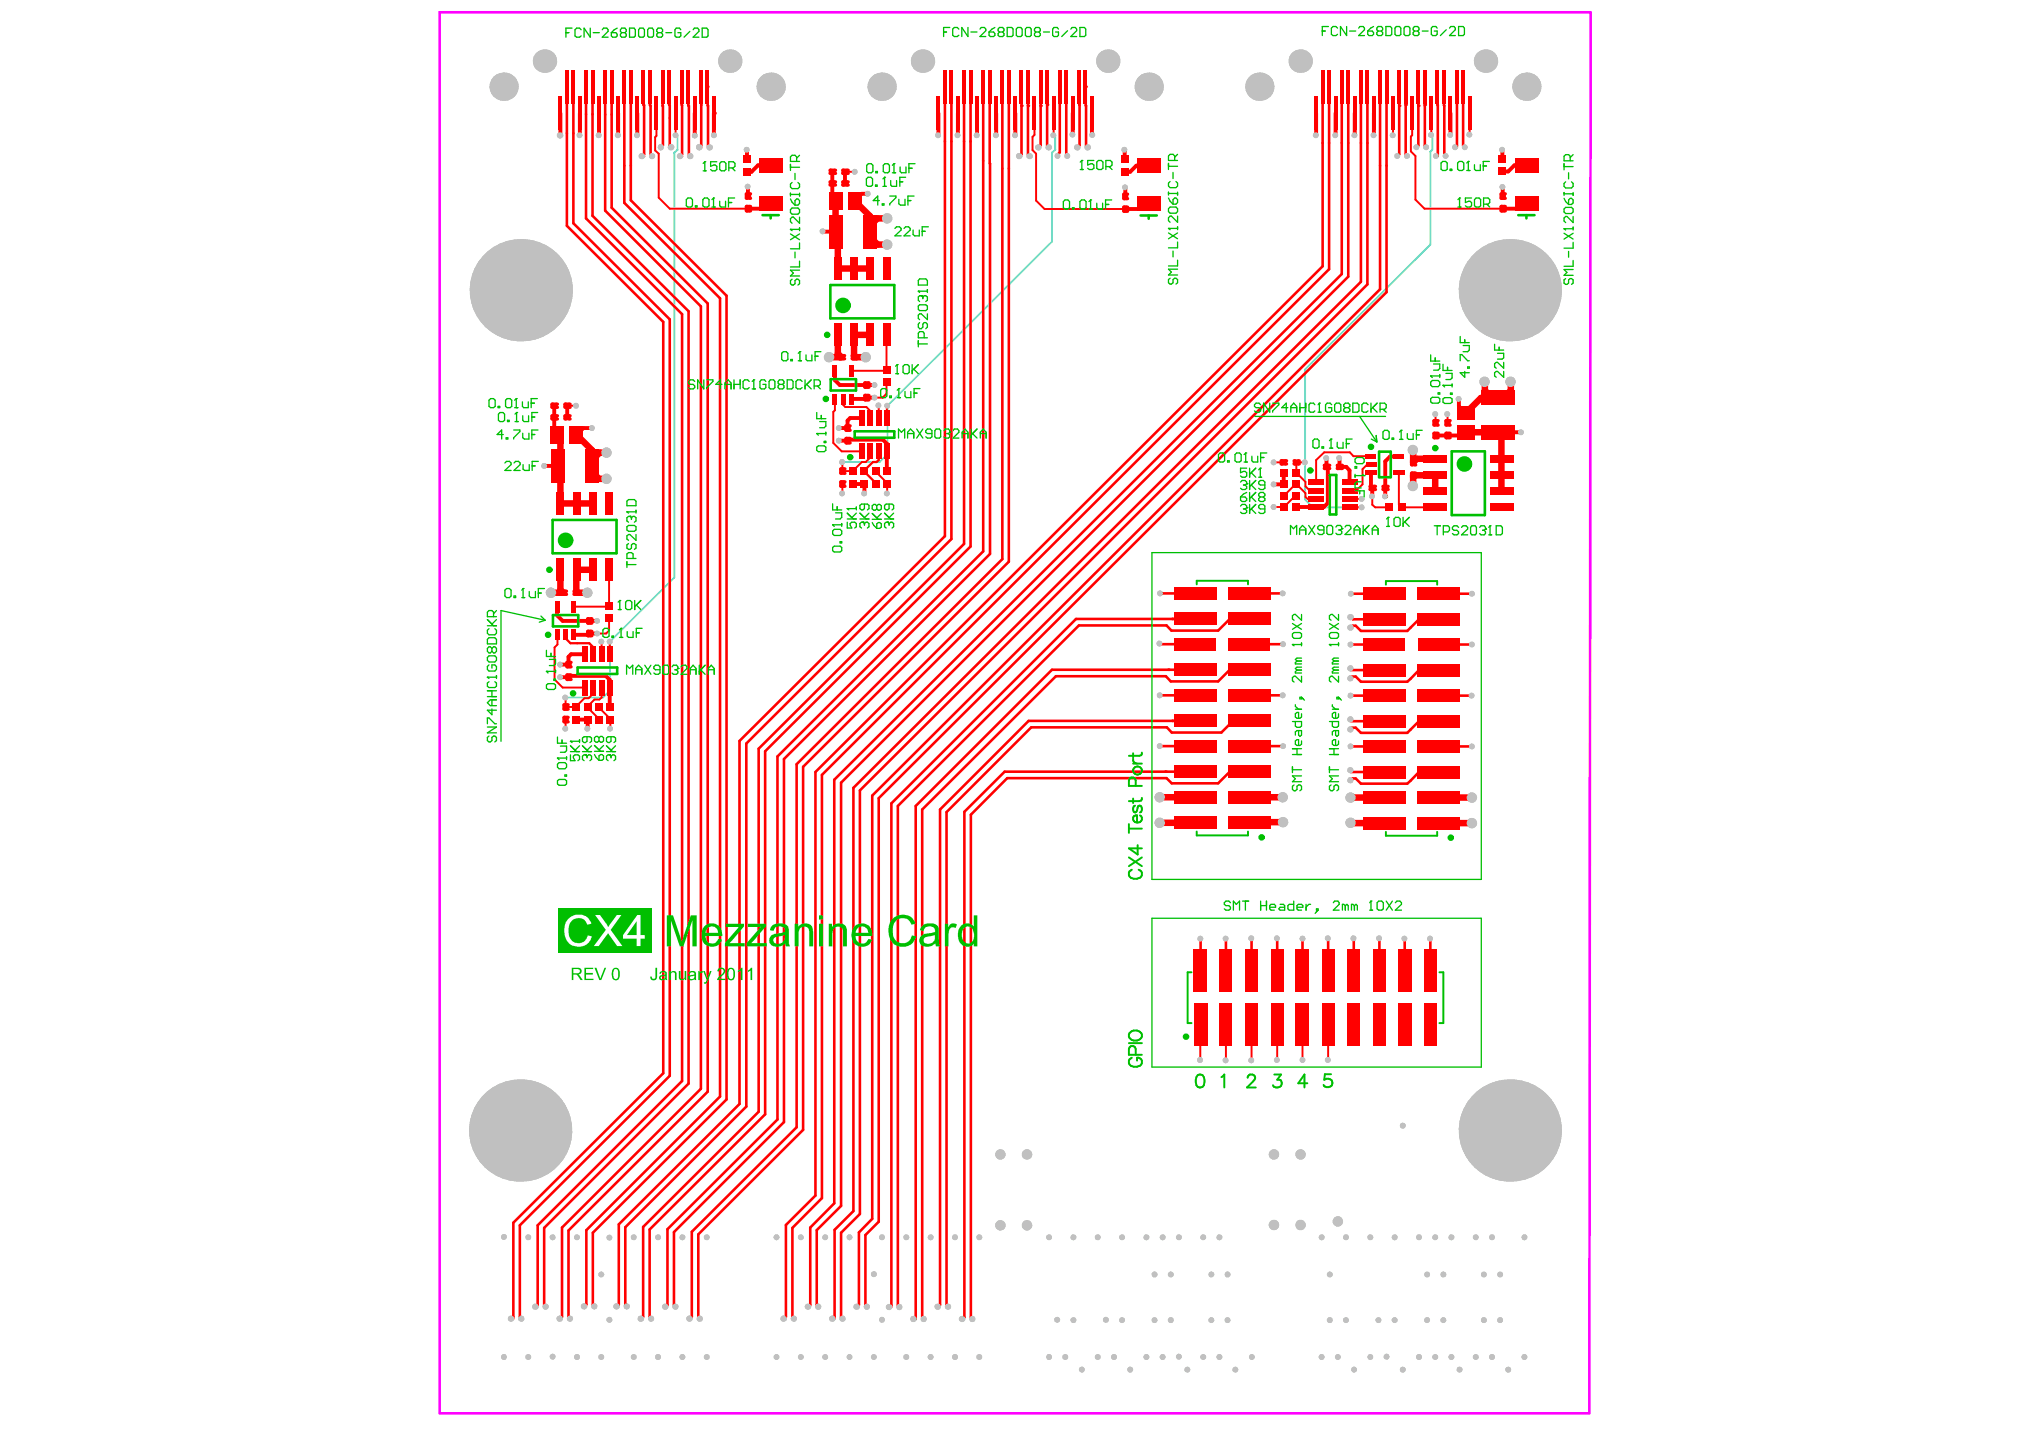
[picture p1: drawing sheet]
<svg xmlns="http://www.w3.org/2000/svg" width="287mm" height="202mm" viewBox="0 0 287 202" stroke-linecap="round" stroke-linejoin="round" font-family="sans-serif">
<path d="M62 1.7h162.4l-.2 197.7h-162.2z" fill="none" stroke="#f0f" stroke-width=".37"/>
<path d="M95.4 19.1l.2 .2v1.8l-.5 .4v60l-9 9v6.9l-1 1h-5.3M148.6 19.1l.3 .2v1.8l-.5 .4v12.6l-23.2 23.1v6.9l-1.1 1.1h-5.3M201.9 19l.2 .2v1.9l-.3 .3v13.1l-17.7 17.6v18.4l1.1 1.1h6.9" fill="none" stroke="#70dbfa" stroke-width=".27"/>
<g fill="#c0c0c0">
<circle cx="179.7" cy="68.3" r=".41"/>
<circle cx="98.7" cy="20.8" r=".46"/>
<circle cx="100.1" cy="20.8" r=".45"/>
<circle cx="92" cy="22" r=".43"/>
<circle cx="90.6" cy="22" r=".45"/>
<circle cx="93.2" cy="20.8" r=".45"/>
<circle cx="94.7" cy="20.8" r=".46"/>
<circle cx="97.4" cy="22" r=".45"/>
<circle cx="95.9" cy="22" r=".43"/>
<circle cx="100.7" cy="19.1" r=".41"/>
<circle cx="98" cy="19.1" r=".41"/>
<circle cx="143.8" cy="22" r=".45"/>
<circle cx="145.3" cy="22" r=".45"/>
<circle cx="86" cy="174.6" r=".41"/>
<circle cx="89.4" cy="174.5" r=".41"/>
<circle cx="92.8" cy="174.5" r=".41"/>
<circle cx="96.3" cy="174.5" r=".41"/>
<circle cx="148" cy="20.8" r=".45"/>
<circle cx="146.5" cy="20.8" r=".45"/>
<circle cx="150.6" cy="22" r=".41"/>
<circle cx="149.2" cy="22" r=".41"/>
<circle cx="198.5" cy="22" r=".41"/>
<circle cx="197.1" cy="22" r=".41"/>
<circle cx="199.8" cy="20.8" r=".41"/>
<circle cx="201.2" cy="20.8" r=".41"/>
<circle cx="202.6" cy="22" r=".41"/>
<circle cx="203.9" cy="22" r=".41"/>
<circle cx="205.3" cy="20.8" r=".41"/>
<circle cx="206.6" cy="20.8" r=".41"/>
<circle cx="196.5" cy="19.1" r=".41"/>
<circle cx="204.6" cy="19" r=".41"/>
<circle cx="131.3" cy="174.5" r=".41"/>
<circle cx="163.6" cy="90.8" r=".41"/>
<circle cx="190.5" cy="88.5" r=".45"/>
<circle cx="190.5" cy="95.7" r=".43"/>
<circle cx="190.5" cy="94.3" r=".43"/>
<circle cx="190.5" cy="110.1" r=".43"/>
<circle cx="201.9" cy="19" r=".41"/>
<circle cx="116" cy="32.6" r=".41"/>
<circle cx="214.6" cy="61" r=".41"/>
<circle cx="212" cy="26.4" r=".41"/>
<circle cx="211.9" cy="21.1" r=".41"/>
<circle cx="158.7" cy="26.4" r=".41"/>
<circle cx="158.6" cy="21.1" r=".41"/>
<circle cx="105.5" cy="26.3" r=".41"/>
<circle cx="105.3" cy="21.1" r=".41"/>
<circle cx="184.1" cy="65.2" r=".41"/>
<circle cx="192.1" cy="71.6" r=".41"/>
<circle cx="192.1" cy="70.4" r=".41"/>
<circle cx="179.7" cy="71.5" r=".41"/>
<circle cx="187.1" cy="64.6" r=".41"/>
<circle cx="188.9" cy="64.6" r=".41"/>
<circle cx="199.3" cy="63.5" r=".73"/>
<circle cx="199.3" cy="68.6" r=".73"/>
<circle cx="179.7" cy="65.2" r=".41"/>
<circle cx="195.4" cy="70" r=".41"/>
<circle cx="193.5" cy="70" r=".41"/>
<circle cx="204.2" cy="58.4" r=".41"/>
<circle cx="202.5" cy="58.4" r=".41"/>
<circle cx="205.8" cy="56.3" r=".41"/>
<circle cx="209.4" cy="53.9" r=".73"/>
<circle cx="213.1" cy="53.9" r=".73"/>
<circle cx="118.8" cy="65.2" r=".41"/>
<circle cx="125.2" cy="57.2" r=".41"/>
<circle cx="123.9" cy="57.2" r=".41"/>
<circle cx="125.1" cy="69.6" r=".41"/>
<circle cx="120.6" cy="24.2" r=".41"/>
<circle cx="83.5" cy="60.4" r=".41"/>
<circle cx="122.4" cy="27.3" r=".41"/>
<circle cx="125.2" cy="34.5" r=".73"/>
<circle cx="125.2" cy="30.8" r=".73"/>
<circle cx="117" cy="50.4" r=".73"/>
<circle cx="122.1" cy="50.4" r=".73"/>
<circle cx="123.4" cy="54.3" r=".41"/>
<circle cx="123.4" cy="56.1" r=".41"/>
<circle cx="118.3" cy="62.2" r=".41"/>
<circle cx="118.3" cy="60.4" r=".41"/>
<circle cx="121.9" cy="69.6" r=".41"/>
<circle cx="118.8" cy="69.6" r=".41"/>
<circle cx="85.6" cy="67.5" r=".73"/>
<circle cx="85.6" cy="63.9" r=".73"/>
<circle cx="86" cy="90.5" r=".41"/>
<circle cx="79.7" cy="98.4" r=".41"/>
<circle cx="84.8" cy="90.5" r=".41"/>
<circle cx="86.1" cy="102.8" r=".41"/>
<circle cx="77.7" cy="83.6" r=".73"/>
<circle cx="82.9" cy="83.6" r=".73"/>
<circle cx="79.7" cy="102.8" r=".41"/>
<circle cx="82.9" cy="102.8" r=".41"/>
<circle cx="79" cy="95.5" r=".41"/>
<circle cx="79" cy="93.7" r=".41"/>
<circle cx="84.2" cy="89.4" r=".41"/>
<circle cx="84.2" cy="87.6" r=".41"/>
<circle cx="187.3" cy="149.5" r=".41"/>
<circle cx="183.8" cy="149.5" r=".41"/>
<circle cx="180.1" cy="149.5" r=".41"/>
<circle cx="176.5" cy="149.6" r=".41"/>
<circle cx="172.9" cy="149.6" r=".41"/>
<circle cx="169.3" cy="149.5" r=".41"/>
<circle cx="215.1" cy="191.4" r=".41"/>
<circle cx="211.6" cy="186.2" r=".41"/>
<circle cx="210.5" cy="191.4" r=".41"/>
<circle cx="209.3" cy="186.2" r=".41"/>
<circle cx="208.2" cy="191.4" r=".41"/>
<circle cx="204.8" cy="191.4" r=".41"/>
<circle cx="203.6" cy="186.2" r=".41"/>
<circle cx="202.5" cy="191.4" r=".41"/>
<circle cx="201.3" cy="186.2" r=".41"/>
<circle cx="200.2" cy="191.4" r=".41"/>
<circle cx="196.8" cy="186.2" r=".41"/>
<circle cx="195.6" cy="191.4" r=".41"/>
<circle cx="194.5" cy="186.2" r=".41"/>
<circle cx="193.3" cy="191.4" r=".41"/>
<circle cx="189.9" cy="186.2" r=".41"/>
<circle cx="188.7" cy="191.4" r=".41"/>
<circle cx="187.6" cy="186.2" r=".41"/>
<circle cx="186.5" cy="191.4" r=".41"/>
<circle cx="215.1" cy="174.5" r=".41"/>
<circle cx="211.6" cy="179.8" r=".41"/>
<circle cx="210.5" cy="174.5" r=".41"/>
<circle cx="209.3" cy="179.8" r=".41"/>
<circle cx="208.2" cy="174.5" r=".41"/>
<circle cx="204.8" cy="174.5" r=".41"/>
<circle cx="203.6" cy="179.8" r=".41"/>
<circle cx="202.5" cy="174.5" r=".41"/>
<circle cx="201.3" cy="179.8" r=".41"/>
<circle cx="200.2" cy="174.5" r=".41"/>
<circle cx="196.8" cy="174.5" r=".41"/>
<circle cx="193.3" cy="174.5" r=".41"/>
<circle cx="189.9" cy="174.5" r=".41"/>
<circle cx="187.6" cy="179.8" r=".41"/>
<circle cx="186.5" cy="174.5" r=".41"/>
<circle cx="176.6" cy="191.4" r=".41"/>
<circle cx="173.2" cy="186.2" r=".41"/>
<circle cx="172" cy="191.4" r=".41"/>
<circle cx="170.9" cy="186.2" r=".41"/>
<circle cx="169.7" cy="191.4" r=".41"/>
<circle cx="166.3" cy="191.4" r=".41"/>
<circle cx="165.2" cy="186.2" r=".41"/>
<circle cx="164" cy="191.4" r=".41"/>
<circle cx="162.9" cy="186.2" r=".41"/>
<circle cx="158.3" cy="186.2" r=".41"/>
<circle cx="157.2" cy="191.4" r=".41"/>
<circle cx="151.4" cy="186.2" r=".41"/>
<circle cx="150.3" cy="191.4" r=".41"/>
<circle cx="84.8" cy="179.8" r=".41"/>
<circle cx="86" cy="186.2" r=".41"/>
<circle cx="173.2" cy="179.8" r=".41"/>
<circle cx="172" cy="174.5" r=".41"/>
<circle cx="164" cy="174.5" r=".41"/>
<circle cx="162.9" cy="179.8" r=".41"/>
<circle cx="123.3" cy="179.7" r=".41"/>
<circle cx="124.4" cy="186.2" r=".41"/>
<circle cx="156" cy="186.2" r=".41"/>
<circle cx="149.1" cy="186.2" r=".41"/>
<circle cx="170.9" cy="179.8" r=".41"/>
<circle cx="165.2" cy="179.8" r=".41"/>
<circle cx="161.7" cy="191.4" r=".41"/>
<circle cx="154.9" cy="191.4" r=".41"/>
<circle cx="148" cy="191.4" r=".41"/>
<circle cx="169.7" cy="174.5" r=".41"/>
<circle cx="166.3" cy="174.5" r=".41"/>
<circle cx="161.7" cy="174.5" r=".41"/>
<circle cx="158.3" cy="174.5" r=".41"/>
<circle cx="154.9" cy="174.5" r=".41"/>
<circle cx="151.4" cy="174.5" r=".41"/>
<circle cx="148" cy="174.5" r=".41"/>
<circle cx="138.2" cy="191.4" r=".41"/>
<circle cx="134.7" cy="191.4" r=".41"/>
<circle cx="131.3" cy="191.4" r=".41"/>
<circle cx="127.9" cy="191.4" r=".41"/>
<circle cx="123.3" cy="191.4" r=".41"/>
<circle cx="119.8" cy="191.4" r=".41"/>
<circle cx="116.4" cy="191.4" r=".41"/>
<circle cx="113" cy="191.4" r=".41"/>
<circle cx="109.5" cy="191.4" r=".41"/>
<circle cx="138.2" cy="174.5" r=".41"/>
<circle cx="134.7" cy="174.5" r=".41"/>
<circle cx="127.9" cy="174.5" r=".41"/>
<circle cx="124.4" cy="174.5" r=".41"/>
<circle cx="119.8" cy="174.5" r=".41"/>
<circle cx="113" cy="174.5" r=".41"/>
<circle cx="109.5" cy="174.5" r=".41"/>
<circle cx="133.7" cy="184.3" r=".43"/>
<circle cx="132.3" cy="184.3" r=".45"/>
<circle cx="130.3" cy="186.1" r=".43"/>
<circle cx="128.9" cy="186.1" r=".45"/>
<circle cx="126.9" cy="184.4" r=".43"/>
<circle cx="125.4" cy="184.4" r=".45"/>
<circle cx="137.2" cy="186.1" r=".43"/>
<circle cx="135.7" cy="186.1" r=".45"/>
<circle cx="83.8" cy="184.3" r=".43"/>
<circle cx="82.4" cy="184.3" r=".45"/>
<circle cx="77" cy="184.3" r=".43"/>
<circle cx="122.3" cy="184.3" r=".43"/>
<circle cx="120.9" cy="184.3" r=".45"/>
<circle cx="118.9" cy="186" r=".43"/>
<circle cx="117.4" cy="186" r=".45"/>
<circle cx="115.4" cy="184.3" r=".43"/>
<circle cx="114" cy="184.3" r=".45"/>
<circle cx="112" cy="186" r=".43"/>
<circle cx="110.6" cy="186" r=".45"/>
<circle cx="87" cy="184.3" r=".45"/>
<circle cx="88.4" cy="184.3" r=".43"/>
<circle cx="90.4" cy="186" r=".45"/>
<circle cx="91.9" cy="186" r=".43"/>
<circle cx="93.9" cy="184.3" r=".45"/>
<circle cx="95.3" cy="184.3" r=".43"/>
<circle cx="97.3" cy="186" r=".45"/>
<circle cx="98.7" cy="186" r=".43"/>
<circle cx="79" cy="186" r=".45"/>
<circle cx="80.4" cy="186" r=".43"/>
<circle cx="75.5" cy="184.3" r=".45"/>
<circle cx="72.1" cy="186" r=".45"/>
<circle cx="73.5" cy="186" r=".43"/>
<circle cx="79" cy="19.1" r=".45"/>
<circle cx="95.3" cy="19.1" r=".41"/>
<circle cx="89.9" cy="19.1" r=".41"/>
<circle cx="84.5" cy="19.1" r=".41"/>
<circle cx="81.8" cy="19.1" r=".41"/>
<circle cx="152" cy="20.8" r=".45"/>
<circle cx="132.3" cy="19.1" r=".41"/>
<circle cx="135.1" cy="19.1" r=".41"/>
<circle cx="137.8" cy="19.1" r=".41"/>
<circle cx="143.2" cy="19.1" r=".41"/>
<circle cx="140.5" cy="19.1" r=".41"/>
<circle cx="154.1" cy="19" r=".41"/>
<circle cx="87.2" cy="19.1" r=".41"/>
<circle cx="153.5" cy="20.8" r=".45"/>
<circle cx="148.6" cy="19.1" r=".41"/>
<circle cx="151.3" cy="19" r=".41"/>
<circle cx="207.3" cy="19" r=".41"/>
<circle cx="71.1" cy="174.5" r=".41"/>
<circle cx="74.5" cy="174.5" r=".41"/>
<circle cx="78" cy="174.5" r=".41"/>
<circle cx="81.4" cy="174.5" r=".41"/>
<circle cx="99.7" cy="174.5" r=".41"/>
<circle cx="99.7" cy="191.4" r=".41"/>
<circle cx="96.3" cy="191.4" r=".41"/>
<circle cx="92.8" cy="191.4" r=".41"/>
<circle cx="89.4" cy="191.4" r=".41"/>
<circle cx="84.8" cy="191.4" r=".41"/>
<circle cx="81.4" cy="191.4" r=".41"/>
<circle cx="78" cy="191.4" r=".41"/>
<circle cx="74.5" cy="191.4" r=".41"/>
<circle cx="71.1" cy="191.4" r=".41"/>
<circle cx="116.4" cy="174.5" r=".41"/>
<circle cx="190.5" cy="108.6" r=".43"/>
<circle cx="190.5" cy="102.9" r=".43"/>
<circle cx="190.5" cy="101.5" r=".43"/>
<circle cx="190.5" cy="87.1" r=".45"/>
<circle cx="190.5" cy="112.5" r=".73"/>
<circle cx="181" cy="112.5" r=".73"/>
<circle cx="181" cy="116" r=".73"/>
<circle cx="190.5" cy="116.1" r=".73"/>
<circle cx="207.6" cy="112.5" r=".73"/>
<circle cx="207.6" cy="116.1" r=".73"/>
<circle cx="163.6" cy="112.5" r=".73"/>
<circle cx="163.6" cy="116.1" r=".73"/>
<circle cx="163.7" cy="83.7" r=".41"/>
<circle cx="163.6" cy="98.1" r=".41"/>
<circle cx="163.6" cy="105.2" r=".41"/>
<circle cx="181" cy="83.7" r=".41"/>
<circle cx="181" cy="90.9" r=".41"/>
<circle cx="181" cy="98.1" r=".41"/>
<circle cx="181" cy="105.2" r=".41"/>
<circle cx="190.6" cy="83.8" r=".41"/>
<circle cx="190.5" cy="90.9" r=".41"/>
<circle cx="207.6" cy="83.8" r=".41"/>
<circle cx="207.6" cy="90.9" r=".41"/>
<circle cx="190.5" cy="98.1" r=".41"/>
<circle cx="207.6" cy="98.1" r=".41"/>
<circle cx="207.6" cy="105.3" r=".41"/>
<circle cx="190.5" cy="105.3" r=".41"/>
<circle cx="201.7" cy="132.4" r=".41"/>
<circle cx="198.1" cy="132.4" r=".41"/>
<circle cx="194.6" cy="132.4" r=".41"/>
<circle cx="190.9" cy="132.4" r=".41"/>
<circle cx="187.3" cy="132.4" r=".41"/>
<circle cx="183.8" cy="132.4" r=".41"/>
<circle cx="180.1" cy="132.4" r=".41"/>
<circle cx="176.5" cy="132.4" r=".41"/>
<circle cx="172.9" cy="132.4" r=".41"/>
<circle cx="169.3" cy="132.4" r=".41"/>
<circle cx="197.9" cy="158.8" r=".41"/>
<circle cx="188.7" cy="172.3" r=".73"/>
<circle cx="76.8" cy="65.7" r=".41"/>
<circle cx="81.3" cy="57.2" r=".41"/>
<circle cx="152.6" cy="193.2" r=".41"/>
<circle cx="159.4" cy="193.2" r=".41"/>
<circle cx="167.5" cy="193.2" r=".41"/>
<circle cx="174.3" cy="193.2" r=".41"/>
<circle cx="141.1" cy="162.8" r=".73"/>
<circle cx="144.9" cy="162.8" r=".73"/>
<circle cx="141.1" cy="172.8" r=".73"/>
<circle cx="144.9" cy="172.8" r=".73"/>
<circle cx="179.7" cy="162.8" r=".73"/>
<circle cx="183.5" cy="162.8" r=".73"/>
<circle cx="183.5" cy="172.8" r=".73"/>
<circle cx="179.7" cy="172.8" r=".73"/>
<circle cx="191" cy="193.2" r=".41"/>
<circle cx="197.9" cy="193.2" r=".41"/>
<circle cx="205.9" cy="193.2" r=".41"/>
<circle cx="212.8" cy="193.2" r=".41"/>
<circle cx="193.8" cy="19.1" r=".41"/>
<circle cx="191.1" cy="19.1" r=".41"/>
<circle cx="188.4" cy="19.1" r=".41"/>
<circle cx="185.6" cy="19.1" r=".41"/>
<circle cx="71" cy="12.2" r="1.99"/>
<circle cx="76.8" cy="8.6" r="1.65"/>
<circle cx="103" cy="8.6" r="1.65"/>
<circle cx="130.1" cy="8.6" r="1.65"/>
<circle cx="156.3" cy="8.6" r="1.65"/>
<circle cx="162.1" cy="12.2" r="1.99"/>
<circle cx="177.7" cy="12.2" r="1.99"/>
<circle cx="209.6" cy="8.6" r="1.65"/>
<circle cx="215.3" cy="12.2" r="1.99"/>
<circle cx="108.7" cy="12.2" r="1.99"/>
<circle cx="124.4" cy="12.2" r="1.99"/>
<circle cx="183.4" cy="8.6" r="1.65"/>
<circle cx="213" cy="159.5" r="7.2"/>
<circle cx="213" cy="40.9" r="7.2"/>
<circle cx="73.4" cy="159.5" r="7.2"/>
<circle cx="73.5" cy="40.9" r="7.2"/>
</g>
<g fill="none" stroke="#f00" stroke-width=".37">
<path d="M94.5 20.5l.2 .3M72.4 185.8l-.3 .2h.3M73.3 185.8l.3 .2M75.9 184.1l-.3 .2M76.8 184.1l.2 .2M79.3 185.8l-.3 .2M80.2 185.8l.2 .2M83.6 184l.3 .3M87.3 184l-.3 .3M88.2 184l.2 .3M90.7 185.8l-.2 .2M91.6 185.8l.3 .2"/>
<path d="M94.2 184.1l-.3 .2M95.1 184.1l.2 .2"/>
</g>
<path d="M84.5 19.1h.1M89.9 19.1h.1M92.6 19.2l-.2 .1v1.9l.5 .5M80 57.2h1.3M81.3 99.6v.1h-1.5M82.9 99.6v.1M82.9 99.8l1.6 1.6M83.7 97v.9l-.7 .6h-.6M84.3 89.4h1.2M84.9 97v1.4l-.3 .3h-.7" fill="none" stroke="#f00" stroke-width=".27"/>
<path d="M95.3 19l.1 .1M79.1 95.5h1.1M80.6 92.3l-.4 .4v1h-1.1M83.1 89.3l-.2 .2M83.1 89.4h1.2M83.1 87.6h1.2" fill="none" stroke="#f00" stroke-width=".55"/>
<path d="M79.8 89.5v.5l.7 .7h.9M83.1 90.7l.6 .6M84.5 101.4v.1M86.1 101.4v.1" fill="none" stroke="#f00" stroke-width=".32"/>
<path d="M83.5 66.6l1 .9M84.6 63.9l-1.1 1" fill="none" stroke="#f00" stroke-width=".92"/>
<circle cx="93.5" cy="12.2" r=".18" fill="#f00"/>
<path d="M98.9 20.5l-.2 .3h.2M99.9 20.5l.3 .3M97.6 185.8l-.3 .2M98.5 185.8l.2 .2" fill="none" stroke="#f00" stroke-width=".37"/>
<path d="M98 19.1h.1" fill="none" stroke="#f00" stroke-width=".46"/>
<path d="M98 16h.1" fill="none" stroke="#f00" stroke-width=".27"/>
<circle cx="99.8" cy="12.2" r=".18" fill="#f00"/>
<path d="M99.8 12.2h.1M110.9 185.8l-.3 .2M111.8 185.8l.2 .2M114.3 184.1l-.3 .2M117.7 185.8l-.2 .2h.2M121.2 184.1l-.3 .2M122.1 184.1l.2 .2" fill="none" stroke="#f00" stroke-width=".37"/>
<path d="M105.5 26.3v1.4M106.9 23.3l-.9 .9h-.6M116.1 32.6l1.8 .1M117.4 27.8l.5 .5M121.5 27.3l-.9 1M117.8 52.3v1.3l.7 .7M119.6 59.3v1.1M122.2 56.1l-.2 .2h-1.9M120.3 68.3h1.7" fill="none" stroke="#f00" stroke-width=".55"/>
<path d="M117.8 56.3v1.6l-.2 .2M119.3 57.4h2.9M117.6 62.5l1.1 1.2M120.3 66.4v.1M121.6 65.2h.5" fill="none" stroke="#f00" stroke-width=".27"/>
<path d="M117.9 32.6v.1M120.5 47.2h.1" fill="none" stroke="#f00" stroke-width=".92"/>
<path d="M122 66.4v.1" fill="none" stroke="#f00" stroke-width=".32"/>
<circle cx="120.6" cy="28.3" r=".27" fill="#f00"/>
<path d="M140.5 19.1h.1M145.9 19l-.2 .3v1.9l.5 .5M119.2 24.2h1.4M125.1 55.5l-.6 .6h-1.1M125.1 52.1l-.3 .2M125.2 57.2l-.1 .1M122.8 63.7v.8M123.6 66.5l1.6 1.6v.2" fill="none" stroke="#f00" stroke-width=".27"/>
<path d="M139.7 23v.1M146.8 20.5l-.3 .3M147.7 20.5l.3 .3M125.8 184.1l-.3 .2h.3M126.7 184.1l.2 .2M129.2 185.8l-.3 .2h.3M130.1 185.8l.2 .2M132.6 184.1l-.3 .2M136.1 185.8l-.3 .2" fill="none" stroke="#f00" stroke-width=".37"/>
<path d="M123.6 68.1v.2M124 63.7v1.2l-.4 .3h-.5" fill="none" stroke="#f00" stroke-width=".32"/>
<path d="M123.8 30.8h1.4M123.8 34.5h1.4" fill="none" stroke="#f00" stroke-width=".92"/>
<circle cx="146.8" cy="12.2" r=".18" fill="#f00"/>
<path d="M150.4 12.2h.1M149.5 21.5l-.3 .3" fill="none" stroke="#f00" stroke-width=".37"/>
<circle cx="149.5" cy="12.2" r=".18" fill="#f00"/>
<path d="M154 18.9l.1 .1" fill="none" stroke="#f00" stroke-width=".27"/>
<path d="M153.1 12.2h.1M153.2 20.5l.3 .3" fill="none" stroke="#f00" stroke-width=".37"/>
<circle cx="153.1" cy="12.2" r=".18" fill="#f00"/>
<path d="M153.1 12.2h.1" fill="none" stroke="#f00" stroke-width=".37"/>
<circle cx="153.1" cy="12.2" r=".18" fill="#f00"/>
<path d="M158.7 24.2h.1M158.8 26.4v1.3M162.1 23.4h-1.8l-.9 .8" fill="none" stroke="#f00" stroke-width=".55"/>
<g fill="#f00">
<circle cx="164.4" cy="108.9" r=".18"/>
<circle cx="165.4" cy="101.7" r=".18"/>
</g>
<path d="M164.5 95.4l.7 .7" fill="none" stroke="#f00" stroke-width=".37"/>
<circle cx="164.8" cy="94.5" r=".18" fill="#f00"/>
<path d="M164.6 88.2l.7 .8" fill="none" stroke="#f00" stroke-width=".37"/>
<circle cx="163.6" cy="90.9" r=".18" fill="#f00"/>
<path d="M163.6 90.8v.1" fill="none" stroke="#f00" stroke-width=".37"/>
<circle cx="165.4" cy="87.3" r=".18" fill="#f00"/>
<path d="M176.3 116v.1M190.6 116.1h.1" fill="none" stroke="#f00" stroke-width=".92"/>
<path d="M182.9 68.3h.1M182.9 66.7l1.3 1.3v.6M182.9 65.2h1.2M184.2 70.1l.3 .3M186.8 63.8l-1.1 1.1M190.4 69.2h.9M190.4 63.8l.5 .6" fill="none" stroke="#f00" stroke-width=".27"/>
<path d="M190.6 95.4h.7M190.6 87.1l.2 .3M191.3 88.3h-.5l-.2 .2M187.4 132.4h.1" fill="none" stroke="#f00" stroke-width=".37"/>
<path d="M187.3 71l-.5 .5M190.4 66.4v1.7" fill="none" stroke="#f00" stroke-width=".55"/>
<circle cx="195.4" cy="70" r=".27" fill="#f00"/>
<path d="M193.8 19.1h.1M199.2 19.1l-.2 .2v2.1M204.6 19h.1M204.2 58.4h.1M192.9 65.5h.5M193.6 70v1.2l.4 .4M197.3 71.2l.5 .4" fill="none" stroke="#f00" stroke-width=".27"/>
<path d="M205.8 56.3v1M193.4 66.7v1.9l.2 .2M196.1 64.4h1.2M204.2 61.4h2.1" fill="none" stroke="#f00" stroke-width=".55"/>
<path d="M200.1 20.5l-.2 .3M201 20.5l.2 .3M205.5 20.6l-.2 .2h.2M199 95.8l-.5 .4M199 88.5l-.5 .5M199 110.1l-.5 .4M199 102.9l-.5 .5" fill="none" stroke="#f00" stroke-width=".37"/>
<circle cx="207.7" cy="83.8" r=".18" fill="#f00"/>
<path d="M117.9 28.3v4.3M117.9 32.7l.3 .3M211.3 56.1h.8M83.5 64.9v1.7M211.3 61l.5 .5M81.3 80.4v3.2" fill="none" stroke="#f00" stroke-width=".92"/>
<g fill="none" stroke="#f00" stroke-width=".55">
<path d="M79.1 16v3.1M81.8 16v3.1M84.5 16v3.1M87.2 16v3.1M89.9 16v3.1M98 16v3.1M132.4 16v3.1M135.1 16v3.1M137.8 16v3.1M140.5 16v3.1M143.2 16v3.1M105.4 21.1v1.4"/>
<path d="M117.4 24.2v3.6M119.2 24.2v1.7M212 26.4v1.3M213.6 23.3l-.8 .9h-.8M78.2 57.2v3.7M80 57.2v1.7M121.6 59h-1.7l-.3 .3M119.7 62l-.1 .2M122 68.3v1.3M124.6 62l.5 .6v1.1M80.4 95.3l-.2 .2M82.9 101.5v1.3"/>
</g>
<g fill="none" stroke="#f00" stroke-width=".27">
<path d="M92.6 16v3.2M95.3 16v3M92.9 21.7v6.2M117.6 58.1v4.4M122.8 58.1v.9M124 57.2v1.8M125.1 53.9v1.6M125.1 57.3v1.7M121.6 65.2l-1.3 1.2M125.2 68.3v1.3M79.8 98.4v1.3M83.9 98.7l-1 .9"/>
<path d="M84.9 90.5v1.8M79.8 101.5v1.3M86.1 101.5v1.3"/>
</g>
<g fill="none" stroke="#f00" stroke-width=".37">
<path d="M80 12.2v6.6M80.9 12.2v6.6M82.7 12.2v3.9M83.6 12.2v3.9M85.4 12.2v4M86.3 12.2v4M90.8 12.2v2.6h.1M91.7 12.2v2.6l.1 .1M93.5 12.2v2.7M94.4 12.2l.1 4.5M96.2 12.2v2.6M97.1 12.2v2.7h.1"/>
<path d="M98.9 12.2v2.6M99.8 12.2l.1 2.7M133.3 12.2v7.7M134.2 12.2v7.7M136 12.2v7.7M136.9 12.2v7.7M88.1 23.4v5.2M89 23.4v4.9M90.9 21.8l-.3 .2h.3M91.8 21.8l.3 .2M96.2 21.8l-.2 .2h.2M97.2 21.8l.2 .2"/>
<path d="M144.1 21.8l-.3 .2"/>
</g>
<path d="M83.7 91.4v.9" fill="none" stroke="#f00" stroke-width=".32"/>
<circle cx="144.1" cy="14.9" r=".18" fill="#f00"/>
<path d="M144.1 12.2v2.7M147.7 12.2v2.6M145 21.8l.3 .2" fill="none" stroke="#f00" stroke-width=".37"/>
<path d="M145.9 16v3M146.2 21.7v6.6l1.2 1.2" fill="none" stroke="#f00" stroke-width=".27"/>
<g fill="#f00">
<circle cx="147.7" cy="14.8" r=".18"/>
<circle cx="146.8" cy="14.9" r=".18"/>
</g>
<path d="M145 12.2v2.7M146.8 12.2v2.7" fill="none" stroke="#f00" stroke-width=".37"/>
<circle cx="145" cy="14.9" r=".18" fill="#f00"/>
<g fill="none" stroke="#f00" stroke-width=".37">
<path d="M152.3 12.2v2.6M153.2 12.2v2.7M149.2 21.8v.2M150.4 21.8l.2 .2M197.4 21.8l-.2 .2M198.3 21.8l.2 .2M173.5 94.5l-1.7 1.6M173.5 87.3l-1.7 1.7M164.6 109.8l.7 .7M164.6 102.6l.7 .7M173.5 108.9l-1.7 1.6M190.6 102.6h.7"/>
<path d="M191.3 109.8h-.5l-.2 .3M169.4 132.4v4.5M172.9 132.4v4.5M176.6 132.4v4.5M180.2 132.4v4.5M183.8 132.4v4.5M187.4 132.4v4.5M191 132.4v4.5M194.6 132.4v4.5M198.2 132.4v4.5"/>
</g>
<path d="M151.3 16v3M154 16v2.9M185.7 16v3.1M191.1 16v3.1M193.8 16v3.1M158.7 21.1v1.4M162.1 28.8l-.8 .7M187.1 64.6v1.3l.2 .1v5M189 64.6v1.3h.9l.5 .5M193.6 68.8v1.2M195.4 65.1v4.9" fill="none" stroke="#f00" stroke-width=".55"/>
<path d="M148.6 16v3.1M182.9 65.2v1.5M182.9 68.3l1.3 1.3v.5M185.7 64.9v3.2M197.3 66.7v4.5M169.3 144.6v4.9M172.9 144.5v5.1M176.6 144.5v5.1M180.2 144.5v5M183.8 144.5v5M187.4 144.5v5" fill="none" stroke="#f00" stroke-width=".27"/>
<circle cx="198.3" cy="14.8" r=".18" fill="#f00"/>
<path d="M198.3 12.2v2.6" fill="none" stroke="#f00" stroke-width=".37"/>
<path d="M196.5 16v3.1M199.2 16v3.1" fill="none" stroke="#f00" stroke-width=".27"/>
<circle cx="197.4" cy="14.9" r=".18" fill="#f00"/>
<path d="M197.4 12.2v2.7M201 14.8v.1M202.8 12.2v2.7M202.8 21.8l-.2 .2h.2M201.8 132.4v4.5" fill="none" stroke="#f00" stroke-width=".37"/>
<path d="M202.5 67v2.3" fill="none" stroke="#f00" stroke-width=".92"/>
<path d="M199.7 22v6.2l1.3 1.2M202.5 58.4v1.3" fill="none" stroke="#f00" stroke-width=".27"/>
<circle cx="201" cy="14.8" r=".18" fill="#f00"/>
<path d="M201 12.2v2.6" fill="none" stroke="#f00" stroke-width=".37"/>
<path d="M201.9 16v3" fill="none" stroke="#f00" stroke-width=".27"/>
<circle cx="200.1" cy="14.9" r=".18" fill="#f00"/>
<g fill="none" stroke="#f00" stroke-width=".37">
<path d="M80 18.8v13.1M80.9 18.8v12.7M82.7 16.1v14.7M83.6 16.1v14.3M85.4 16.2v13.5M86.3 16.2v13.1M88.1 12.2v11.2M89 12.2v11.2M90.9 14.8v7M91.8 14.9v6.9M93.5 14.9v5.6l-.2 .3M94.5 16.7v3.8"/>
<path d="M96.2 14.8v7M97.2 14.9v6.9M98.9 14.8v5.7M99.9 14.9v5.6M133.3 19.9v55.7M134.2 19.9v56.1M136 19.9v56.8M136.9 19.9v57.2M138.7 12.2v65.6M139.6 12.2v10.8M141.4 12.2v66.7M142.3 12.2v67"/>
<path d="M144.1 14.9v6.9M145 14.9v6.9M146.8 14.9v5.6M147.7 14.8v5.7M149.5 12.2v9.3M150.4 12.2v9.6M152.3 14.8v5.7M153.2 14.9v5.6M186.6 12.2v25.4M187.5 12.2v25.8M189.3 12.2v26.5M190.2 12.2v26.8"/>
<path d="M192.9 12.2v27.9M194.7 12.2v28.6M197.4 14.9v6.9M198.3 14.8v7M200.1 12.2v8.3M201 14.9v5.6M202.8 14.9v6.9M203.7 12.2l.1 9.6 .2 .2M205.5 12.2v8.4M206.4 12.2v8.3M139.7 23.1v55M93.6 45.4v106"/>
<path d="M94.5 45v106.8M96.2 44.3v108.2M97.1 43.9v109M98.9 43.2v110.4M99.8 42.8v111.2M101.6 42.1v112.6M102.5 41.7v113.4M105.3 104.9v51.2M107 105.6v51.2M109.7 106.7v51.2M110.6 107.1v51.2M112.4 107.8v51.2"/>
<path d="M113.3 108.2v51.2M116 109.3v59.7M117.7 110v59.7M118.7 110.4v59.7M120.4 111.1v59.7M121.3 111.5v59.7M123.1 112.2v59.7M124 112.6v59.7M125.8 113.3v70.8M126.7 113.7v70.4M129.2 113.7v72.1M130.1 114.2v71.6"/>
<path d="M132.6 114.2v69.9M136.1 114.5v71.3M137 114.9v70.9M72.4 172.5v13.3M73.3 172.8v13M75.9 172.8v11.3M76.8 173.2v10.9M79.3 173.2v12.6M80.2 173.6v12.2M82.7 173.5v10.5l-.3 .3M83.6 173.9v10.1M87.3 172.7v11.3"/>
<path d="M88.2 173.1v10.9M90.7 173.1v12.7M91.6 173.4v12.4M94.2 173.4v10.7M95.1 173.8v10.3M97.6 173.8v12M98.5 174.1v11.7M110.9 172.8v13M111.8 173.2v12.6M114.3 173.2v10.9M117.7 173.5v12.3M118.7 173.9v11.9"/>
<path d="M121.2 173.8v10.3M122.1 174.2v9.9"/>
</g>
<path d="M100.7 19l.1 .1M207.3 16v3M125.1 47.2v4.9M204.2 58.4v1.3M78.6 89.5v1.4l-.4 .4v4.5l1.2 1.2M84.5 99.8l1.6 1.6M85.9 89l-.4 .4M85.9 85.4l-.2 .2h-4.8M86.1 90.5l-.1 .1" fill="none" stroke="#f00" stroke-width=".27"/>
<path d="M204.6 16v3M106.9 23.3h1.8M212 21.1v1.3M215.3 28.7l-.7 .7M83.5 60.4h-1.2l-1 .9M125.1 63.7v2.8M78.6 85.6v1.2l.8 .8M80.9 89.5h2M86 99.6l.1 .1M86 95.9v1.1M81.3 101.5h1.6" fill="none" stroke="#f00" stroke-width=".55"/>
<g fill="none" stroke="#f00" stroke-width=".92">
<path d="M118.2 33v4.9M118.2 47.2v2.7M120.5 47.2v3.2M209.5 53.9v1.2M213.1 53.9v1.2l-1 1M78.2 60.9l.9 .9M81.3 71h2.3M83.5 63.5v2.2M84.5 67.5h1.1M84.6 63.9h1M211.8 61.5v7.8M79.1 83.2l.4 .4h-1.7"/>
<path d="M81.3 83.6h1.6"/>
</g>
<path d="M81.4 90.7h1.7" fill="none" stroke="#f00" stroke-width=".32"/>
<circle cx="100.7" cy="16" r=".27" fill="#f00"/>
<g fill="none" stroke="#f00" stroke-width=".37">
<path d="M192 12.2v27.6l-71.6 71.3M195.6 12.2v29l-71.6 71.4M80 31.9l13.6 13.5M80.9 31.5l13.6 13.5M82.7 30.8l13.5 13.5M83.6 30.4l13.5 13.5M85.4 29.7l13.5 13.5M86.3 29.3l13.5 13.5M88.1 28.6l13.5 13.5M89 28.3l13.5 13.4M152.3 20.5l-.3 .3M186.6 37.6l-71.6 71.3v59.7l-4.1 4.2"/>
<path d="M187.5 38l-71.5 71.3M189.3 38.7l-71.6 71.3M190.2 39l-71.5 71.4M206.4 20.5l.3 .3M192.9 40.1l-71.6 71.4M194.7 40.8l-71.6 71.4M133.3 75.6l-29 28.9v51.2l-17 17M134.2 76l-28.9 28.9M136 76.7l-29 28.9M136.9 77.1l-29 28.9v51.2l-16.3 16.2M138.7 77.8l-29 28.9M139.7 78.1l-29.1 29"/>
<path d="M141.4 78.9l-29 28.9M142.3 79.2l-29 29M163.6 90.9h5M163.7 98.1h4.9M163.7 83.7h4.9M164.5 95.4h-15.5l-18.9 18.8M164.6 88.2h-12.4l-25.5 25.5M165.2 96.1h6.6M165.3 89h6.5M168.6 94.5h-20.2l-19.2 19.2M168.6 87.3h-16.8l-26 26M173.5 94.5h2.8"/>
<path d="M173.5 87.3h2.8M176.3 98.1h4.7M176.3 90.9h4.8M176.3 83.7h4.7M190.6 98.1h4.7M190.6 94.5h4.7M190.6 90.9h4.7M190.6 83.8h4.7M190.8 87.4h4.5M191.3 95.4l.7 .8h6.5M191.3 88.3l.7 .7h6.5M203 98.1h4.6"/>
<path d="M203 94.5h-2.8l-1.2 1.3M203 90.9h4.7M203 87.4h-2.8l-1.2 1.1M203 83.8h4.7M163.7 105.2h4.9M164.6 109.8h-22.5l-5.1 5.1M164.6 102.6h-19.1l-12 12v69.5l.3 .2M165.3 110.5h6.5M168.6 108.9h-26.9l-5.6 5.6M168.6 101.7h-23.5l-12.5 12.5M173.5 108.9h2.8M176.3 105.2h4.8"/>
<path d="M176.3 101.7h-2.3l-1.7 1.6h-7M190.6 108.9h4.7M190.6 105.3h4.7M190.6 101.7h4.7M191.3 109.8l.7 .7h6.5M191.3 102.6l.7 .8h6.5M203 108.9h-2.8l-1.2 1.2M203 105.3h4.7M203 101.7h-2.8l-1.2 1.2M93.6 151.4l-21.2 21.1M94.5 151.8l-21.2 21M96.2 152.5l-20.3 20.3"/>
<path d="M97.1 152.9l-20.3 20.3M98.9 153.6l-19.6 19.6M99.8 154l-19.6 19.6M101.6 154.7l-18.9 18.8M102.5 155.1l-18.9 18.8M105.3 156.1l-17.1 17M107 156.8l-16.3 16.3M109.7 157.9l-15.5 15.5M110.6 158.3l-15.5 15.5M112.4 159l-14.8 14.8M113.3 159.4l-14.8 14.7M116 169l-4.2 4.2"/>
<path d="M117.7 169.7l-3.4 3.5M118.7 170.1l-3.5 3.4v10.6l.3 .2M120.4 170.8l-2.7 2.7M121.3 171.2l-2.6 2.7M123.1 171.9l-1.9 1.9M124 172.3l-1.9 1.9M118.7 185.8l.2 .2M137 185.8l.2 .2"/>
</g>
<g fill="none" stroke="#f00" stroke-width=".27">
<path d="M92.9 27.9l1.6 1.5h11M147.4 29.5h11.4M199 21.4l.7 .6M201 29.4h11M119 56.3v.8l.3 .3M120.1 52.3h4.7M122.2 57.4l.6 .6M118.7 63.7h2.9M118.8 65.2v1.3h1.5M118.8 68.3v1.3M122.8 64.5l-.7 .7M179.7 65.2h1.4"/>
<path d="M182.7 68.3l-1.6 1.6M182.7 69.9l-1.6 1.6h-1.4M184.2 68.6l.6 .6h.9M184.5 70.4h1.2M186.8 63.8h3.6M190.4 70.4h1.7M190.4 71.6h1.7M190.9 64.4h2.5M192.9 65.5l-.7 .7v2.1l-.9 .9M194 71.6h1.9M197.8 71.6h4.7M79.4 97h3.1"/>
<path d="M82.4 98.5l-1.1 1.1M85.9 80.4v5M85.9 87.2v1.8M86 90.6v1.7"/>
</g>
<path d="M122 66.5l1.6 1.6M123.1 65.2l-1.1 1.2" fill="none" stroke="#f00" stroke-width=".32"/>
<g fill="none" stroke="#f00" stroke-width=".55">
<path d="M100.7 16v3M188.4 16v3.1M108.7 28.7l-.7 .7h-2.5M121.5 27.3h1M158.7 24.2h.7M158.8 29.5h2.5M212 29.4h2.6M213.6 23.3h1.7M118.5 54.3h4.9M122.2 56.1h1.2M205.8 57.3l1 1 .9-1M76.8 65.7h1.9"/>
<path d="M118.4 60.4h1.2M118.4 62.2h1.2M119.7 62h4.9M181.1 66.7v1.6h-1.4M182.9 71.5h3.9M196.1 64.4l-.7 .7M202.5 61.4h1.7M206.8 61l-.5 .4M211.3 61h3.3M79.4 87.6h3.7M80.4 95.3h5.1l.5 .6M80.6 92.3h1.9"/>
<path d="M86 97v2.6"/>
</g>
<g fill="none" stroke="#f00" stroke-width=".92">
<path d="M118.2 37.9h4.6M120.6 28.3l2.1 2.2v3l1.1 1M123.8 30.8l-1.1 1.1M118.2 49.9l.5 .5h-1.7M120.5 47.2h2.3M120.5 50.4h1.7M209.5 55.1l1 1M211.3 56.1h-2.4l-2.1 2.2M79.1 61.8v9.2h2.2M81.3 61.3l2.2 2.2M199.4 63.5v1.8l.5-.6h2.6M202.4 67h-3v1.6"/>
<path d="M206.8 61h4.5M79.1 80.4v2.8M81.3 80.4h2.3M163.7 112.5h4.9M163.7 116.1h4.9M176.3 112.5h4.7M176.3 116h4.8M190.6 116.1h4.7M190.6 112.5h4.7M203 116.1h4.7M203 112.5h4.7"/>
</g>
<g fill="#c0c0c0">
<circle cx="179.7" cy="68.3" r=".41"/>
<circle cx="98.7" cy="20.8" r=".46"/>
<circle cx="100.1" cy="20.8" r=".45"/>
<circle cx="92" cy="22" r=".43"/>
<circle cx="90.6" cy="22" r=".45"/>
<circle cx="93.2" cy="20.8" r=".45"/>
<circle cx="94.7" cy="20.8" r=".46"/>
<circle cx="97.4" cy="22" r=".45"/>
<circle cx="95.9" cy="22" r=".43"/>
<circle cx="100.7" cy="19.1" r=".41"/>
<circle cx="98" cy="19.1" r=".41"/>
<circle cx="143.8" cy="22" r=".45"/>
<circle cx="145.3" cy="22" r=".45"/>
<circle cx="86" cy="174.6" r=".41"/>
<circle cx="89.4" cy="174.5" r=".41"/>
<circle cx="92.8" cy="174.5" r=".41"/>
<circle cx="96.3" cy="174.5" r=".41"/>
<circle cx="148" cy="20.8" r=".45"/>
<circle cx="146.5" cy="20.8" r=".45"/>
<circle cx="150.6" cy="22" r=".41"/>
<circle cx="149.2" cy="22" r=".41"/>
<circle cx="198.5" cy="22" r=".41"/>
<circle cx="197.1" cy="22" r=".41"/>
<circle cx="199.8" cy="20.8" r=".41"/>
<circle cx="201.2" cy="20.8" r=".41"/>
<circle cx="202.6" cy="22" r=".41"/>
<circle cx="203.9" cy="22" r=".41"/>
<circle cx="205.3" cy="20.8" r=".41"/>
<circle cx="206.6" cy="20.8" r=".41"/>
<circle cx="196.5" cy="19.1" r=".41"/>
<circle cx="204.6" cy="19" r=".41"/>
<circle cx="131.3" cy="174.5" r=".41"/>
<circle cx="163.6" cy="90.8" r=".41"/>
<circle cx="190.5" cy="88.5" r=".45"/>
<circle cx="190.5" cy="95.7" r=".43"/>
<circle cx="190.5" cy="94.3" r=".43"/>
<circle cx="190.5" cy="110.1" r=".43"/>
<circle cx="201.9" cy="19" r=".41"/>
<circle cx="116" cy="32.6" r=".41"/>
<circle cx="214.6" cy="61" r=".41"/>
<circle cx="212" cy="26.4" r=".41"/>
<circle cx="211.9" cy="21.1" r=".41"/>
<circle cx="158.7" cy="26.4" r=".41"/>
<circle cx="158.6" cy="21.1" r=".41"/>
<circle cx="105.5" cy="26.3" r=".41"/>
<circle cx="105.3" cy="21.1" r=".41"/>
<circle cx="184.1" cy="65.2" r=".41"/>
<circle cx="192.1" cy="71.6" r=".41"/>
<circle cx="192.1" cy="70.4" r=".41"/>
<circle cx="179.7" cy="71.5" r=".41"/>
<circle cx="187.1" cy="64.6" r=".41"/>
<circle cx="188.9" cy="64.6" r=".41"/>
<circle cx="199.3" cy="63.5" r=".73"/>
<circle cx="199.3" cy="68.6" r=".73"/>
<circle cx="179.7" cy="65.2" r=".41"/>
<circle cx="195.4" cy="70" r=".41"/>
<circle cx="193.5" cy="70" r=".41"/>
<circle cx="204.2" cy="58.4" r=".41"/>
<circle cx="202.5" cy="58.4" r=".41"/>
<circle cx="205.8" cy="56.3" r=".41"/>
<circle cx="209.4" cy="53.9" r=".73"/>
<circle cx="213.1" cy="53.9" r=".73"/>
<circle cx="118.8" cy="65.2" r=".41"/>
<circle cx="125.2" cy="57.2" r=".41"/>
<circle cx="123.9" cy="57.2" r=".41"/>
<circle cx="125.1" cy="69.6" r=".41"/>
<circle cx="120.6" cy="24.2" r=".41"/>
<circle cx="83.5" cy="60.4" r=".41"/>
<circle cx="122.4" cy="27.3" r=".41"/>
<circle cx="125.2" cy="34.5" r=".73"/>
<circle cx="125.2" cy="30.8" r=".73"/>
<circle cx="117" cy="50.4" r=".73"/>
<circle cx="122.1" cy="50.4" r=".73"/>
<circle cx="123.4" cy="54.3" r=".41"/>
<circle cx="123.4" cy="56.1" r=".41"/>
<circle cx="118.3" cy="62.2" r=".41"/>
<circle cx="118.3" cy="60.4" r=".41"/>
<circle cx="121.9" cy="69.6" r=".41"/>
<circle cx="118.8" cy="69.6" r=".41"/>
<circle cx="85.6" cy="67.5" r=".73"/>
<circle cx="85.6" cy="63.9" r=".73"/>
<circle cx="86" cy="90.5" r=".41"/>
<circle cx="79.7" cy="98.4" r=".41"/>
<circle cx="84.8" cy="90.5" r=".41"/>
<circle cx="86.1" cy="102.8" r=".41"/>
<circle cx="77.7" cy="83.6" r=".73"/>
<circle cx="82.9" cy="83.6" r=".73"/>
<circle cx="79.7" cy="102.8" r=".41"/>
<circle cx="82.9" cy="102.8" r=".41"/>
<circle cx="79" cy="95.5" r=".41"/>
<circle cx="79" cy="93.7" r=".41"/>
<circle cx="84.2" cy="89.4" r=".41"/>
<circle cx="84.2" cy="87.6" r=".41"/>
<circle cx="187.3" cy="149.5" r=".41"/>
<circle cx="183.8" cy="149.5" r=".41"/>
<circle cx="180.1" cy="149.5" r=".41"/>
<circle cx="176.5" cy="149.6" r=".41"/>
<circle cx="172.9" cy="149.6" r=".41"/>
<circle cx="169.3" cy="149.5" r=".41"/>
<circle cx="215.1" cy="191.4" r=".41"/>
<circle cx="211.6" cy="186.2" r=".41"/>
<circle cx="210.5" cy="191.4" r=".41"/>
<circle cx="209.3" cy="186.2" r=".41"/>
<circle cx="208.2" cy="191.4" r=".41"/>
<circle cx="204.8" cy="191.4" r=".41"/>
<circle cx="203.6" cy="186.2" r=".41"/>
<circle cx="202.5" cy="191.4" r=".41"/>
<circle cx="201.3" cy="186.2" r=".41"/>
<circle cx="200.2" cy="191.4" r=".41"/>
<circle cx="196.8" cy="186.2" r=".41"/>
<circle cx="195.6" cy="191.4" r=".41"/>
<circle cx="194.5" cy="186.2" r=".41"/>
<circle cx="193.3" cy="191.4" r=".41"/>
<circle cx="189.9" cy="186.2" r=".41"/>
<circle cx="188.7" cy="191.4" r=".41"/>
<circle cx="187.6" cy="186.2" r=".41"/>
<circle cx="186.5" cy="191.4" r=".41"/>
<circle cx="215.1" cy="174.5" r=".41"/>
<circle cx="211.6" cy="179.8" r=".41"/>
<circle cx="210.5" cy="174.5" r=".41"/>
<circle cx="209.3" cy="179.8" r=".41"/>
<circle cx="208.2" cy="174.5" r=".41"/>
<circle cx="204.8" cy="174.5" r=".41"/>
<circle cx="203.6" cy="179.8" r=".41"/>
<circle cx="202.5" cy="174.5" r=".41"/>
<circle cx="201.3" cy="179.8" r=".41"/>
<circle cx="200.2" cy="174.5" r=".41"/>
<circle cx="196.8" cy="174.5" r=".41"/>
<circle cx="193.3" cy="174.5" r=".41"/>
<circle cx="189.9" cy="174.5" r=".41"/>
<circle cx="187.6" cy="179.8" r=".41"/>
<circle cx="186.5" cy="174.5" r=".41"/>
<circle cx="176.6" cy="191.4" r=".41"/>
<circle cx="173.2" cy="186.2" r=".41"/>
<circle cx="172" cy="191.4" r=".41"/>
<circle cx="170.9" cy="186.2" r=".41"/>
<circle cx="169.7" cy="191.4" r=".41"/>
<circle cx="166.3" cy="191.4" r=".41"/>
<circle cx="165.2" cy="186.2" r=".41"/>
<circle cx="164" cy="191.4" r=".41"/>
<circle cx="162.9" cy="186.2" r=".41"/>
<circle cx="158.3" cy="186.2" r=".41"/>
<circle cx="157.2" cy="191.4" r=".41"/>
<circle cx="151.4" cy="186.2" r=".41"/>
<circle cx="150.3" cy="191.4" r=".41"/>
<circle cx="84.8" cy="179.8" r=".41"/>
<circle cx="86" cy="186.2" r=".41"/>
<circle cx="173.2" cy="179.8" r=".41"/>
<circle cx="172" cy="174.5" r=".41"/>
<circle cx="164" cy="174.5" r=".41"/>
<circle cx="162.9" cy="179.8" r=".41"/>
<circle cx="123.3" cy="179.7" r=".41"/>
<circle cx="124.4" cy="186.2" r=".41"/>
<circle cx="156" cy="186.2" r=".41"/>
<circle cx="149.1" cy="186.2" r=".41"/>
<circle cx="170.9" cy="179.8" r=".41"/>
<circle cx="165.2" cy="179.8" r=".41"/>
<circle cx="161.7" cy="191.4" r=".41"/>
<circle cx="154.9" cy="191.4" r=".41"/>
<circle cx="148" cy="191.4" r=".41"/>
<circle cx="169.7" cy="174.5" r=".41"/>
<circle cx="166.3" cy="174.5" r=".41"/>
<circle cx="161.7" cy="174.5" r=".41"/>
<circle cx="158.3" cy="174.5" r=".41"/>
<circle cx="154.9" cy="174.5" r=".41"/>
<circle cx="151.4" cy="174.5" r=".41"/>
<circle cx="148" cy="174.5" r=".41"/>
<circle cx="138.2" cy="191.4" r=".41"/>
<circle cx="134.7" cy="191.4" r=".41"/>
<circle cx="131.3" cy="191.4" r=".41"/>
<circle cx="127.9" cy="191.4" r=".41"/>
<circle cx="123.3" cy="191.4" r=".41"/>
<circle cx="119.8" cy="191.4" r=".41"/>
<circle cx="116.4" cy="191.4" r=".41"/>
<circle cx="113" cy="191.4" r=".41"/>
<circle cx="109.5" cy="191.4" r=".41"/>
<circle cx="138.2" cy="174.5" r=".41"/>
<circle cx="134.7" cy="174.5" r=".41"/>
<circle cx="127.9" cy="174.5" r=".41"/>
<circle cx="124.4" cy="174.5" r=".41"/>
<circle cx="119.8" cy="174.5" r=".41"/>
<circle cx="113" cy="174.5" r=".41"/>
<circle cx="109.5" cy="174.5" r=".41"/>
<circle cx="133.7" cy="184.3" r=".43"/>
<circle cx="132.3" cy="184.3" r=".45"/>
<circle cx="130.3" cy="186.1" r=".43"/>
<circle cx="128.9" cy="186.1" r=".45"/>
<circle cx="126.9" cy="184.4" r=".43"/>
<circle cx="125.4" cy="184.4" r=".45"/>
<circle cx="137.2" cy="186.1" r=".43"/>
<circle cx="135.7" cy="186.1" r=".45"/>
<circle cx="83.8" cy="184.3" r=".43"/>
<circle cx="82.4" cy="184.3" r=".45"/>
<circle cx="77" cy="184.3" r=".43"/>
<circle cx="122.3" cy="184.3" r=".43"/>
<circle cx="120.9" cy="184.3" r=".45"/>
<circle cx="118.9" cy="186" r=".43"/>
<circle cx="117.4" cy="186" r=".45"/>
<circle cx="115.4" cy="184.3" r=".43"/>
<circle cx="114" cy="184.3" r=".45"/>
<circle cx="112" cy="186" r=".43"/>
<circle cx="110.6" cy="186" r=".45"/>
<circle cx="87" cy="184.3" r=".45"/>
<circle cx="88.4" cy="184.3" r=".43"/>
<circle cx="90.4" cy="186" r=".45"/>
<circle cx="91.9" cy="186" r=".43"/>
<circle cx="93.9" cy="184.3" r=".45"/>
<circle cx="95.3" cy="184.3" r=".43"/>
<circle cx="97.3" cy="186" r=".45"/>
<circle cx="98.7" cy="186" r=".43"/>
<circle cx="79" cy="186" r=".45"/>
<circle cx="80.4" cy="186" r=".43"/>
<circle cx="75.5" cy="184.3" r=".45"/>
<circle cx="72.1" cy="186" r=".45"/>
<circle cx="73.5" cy="186" r=".43"/>
<circle cx="79" cy="19.1" r=".45"/>
<circle cx="95.3" cy="19.1" r=".41"/>
<circle cx="89.9" cy="19.1" r=".41"/>
<circle cx="84.5" cy="19.1" r=".41"/>
<circle cx="81.8" cy="19.1" r=".41"/>
<circle cx="152" cy="20.8" r=".45"/>
<circle cx="132.3" cy="19.1" r=".41"/>
<circle cx="135.1" cy="19.1" r=".41"/>
<circle cx="137.8" cy="19.1" r=".41"/>
<circle cx="143.2" cy="19.1" r=".41"/>
<circle cx="140.5" cy="19.1" r=".41"/>
<circle cx="154.1" cy="19" r=".41"/>
<circle cx="87.2" cy="19.1" r=".41"/>
<circle cx="153.5" cy="20.8" r=".45"/>
<circle cx="148.6" cy="19.1" r=".41"/>
<circle cx="151.3" cy="19" r=".41"/>
<circle cx="207.3" cy="19" r=".41"/>
<circle cx="71.1" cy="174.5" r=".41"/>
<circle cx="74.5" cy="174.5" r=".41"/>
<circle cx="78" cy="174.5" r=".41"/>
<circle cx="81.4" cy="174.5" r=".41"/>
<circle cx="99.7" cy="174.5" r=".41"/>
<circle cx="99.7" cy="191.4" r=".41"/>
<circle cx="96.3" cy="191.4" r=".41"/>
<circle cx="92.8" cy="191.4" r=".41"/>
<circle cx="89.4" cy="191.4" r=".41"/>
<circle cx="84.8" cy="191.4" r=".41"/>
<circle cx="81.4" cy="191.4" r=".41"/>
<circle cx="78" cy="191.4" r=".41"/>
<circle cx="74.5" cy="191.4" r=".41"/>
<circle cx="71.1" cy="191.4" r=".41"/>
<circle cx="116.4" cy="174.5" r=".41"/>
<circle cx="190.5" cy="108.6" r=".43"/>
<circle cx="190.5" cy="102.9" r=".43"/>
<circle cx="190.5" cy="101.5" r=".43"/>
<circle cx="190.5" cy="87.1" r=".45"/>
<circle cx="190.5" cy="112.5" r=".73"/>
<circle cx="181" cy="112.5" r=".73"/>
<circle cx="181" cy="116" r=".73"/>
<circle cx="190.5" cy="116.1" r=".73"/>
<circle cx="207.6" cy="112.5" r=".73"/>
<circle cx="207.6" cy="116.1" r=".73"/>
<circle cx="163.6" cy="112.5" r=".73"/>
<circle cx="163.6" cy="116.1" r=".73"/>
<circle cx="163.7" cy="83.7" r=".41"/>
<circle cx="163.6" cy="98.1" r=".41"/>
<circle cx="163.6" cy="105.2" r=".41"/>
<circle cx="181" cy="83.7" r=".41"/>
<circle cx="181" cy="90.9" r=".41"/>
<circle cx="181" cy="98.1" r=".41"/>
<circle cx="181" cy="105.2" r=".41"/>
<circle cx="190.6" cy="83.8" r=".41"/>
<circle cx="190.5" cy="90.9" r=".41"/>
<circle cx="207.6" cy="83.8" r=".41"/>
<circle cx="207.6" cy="90.9" r=".41"/>
<circle cx="190.5" cy="98.1" r=".41"/>
<circle cx="207.6" cy="98.1" r=".41"/>
<circle cx="207.6" cy="105.3" r=".41"/>
<circle cx="190.5" cy="105.3" r=".41"/>
<circle cx="201.7" cy="132.4" r=".41"/>
<circle cx="198.1" cy="132.4" r=".41"/>
<circle cx="194.6" cy="132.4" r=".41"/>
<circle cx="190.9" cy="132.4" r=".41"/>
<circle cx="187.3" cy="132.4" r=".41"/>
<circle cx="183.8" cy="132.4" r=".41"/>
<circle cx="180.1" cy="132.4" r=".41"/>
<circle cx="176.5" cy="132.4" r=".41"/>
<circle cx="172.9" cy="132.4" r=".41"/>
<circle cx="169.3" cy="132.4" r=".41"/>
<circle cx="197.9" cy="158.8" r=".41"/>
<circle cx="188.7" cy="172.3" r=".73"/>
<circle cx="76.8" cy="65.7" r=".41"/>
<circle cx="81.3" cy="57.2" r=".41"/>
<circle cx="152.6" cy="193.2" r=".41"/>
<circle cx="159.4" cy="193.2" r=".41"/>
<circle cx="167.5" cy="193.2" r=".41"/>
<circle cx="174.3" cy="193.2" r=".41"/>
<circle cx="141.1" cy="162.8" r=".73"/>
<circle cx="144.9" cy="162.8" r=".73"/>
<circle cx="141.1" cy="172.8" r=".73"/>
<circle cx="144.9" cy="172.8" r=".73"/>
<circle cx="179.7" cy="162.8" r=".73"/>
<circle cx="183.5" cy="162.8" r=".73"/>
<circle cx="183.5" cy="172.8" r=".73"/>
<circle cx="179.7" cy="172.8" r=".73"/>
<circle cx="191" cy="193.2" r=".41"/>
<circle cx="197.9" cy="193.2" r=".41"/>
<circle cx="205.9" cy="193.2" r=".41"/>
<circle cx="212.8" cy="193.2" r=".41"/>
<circle cx="193.8" cy="19.1" r=".41"/>
<circle cx="191.1" cy="19.1" r=".41"/>
<circle cx="188.4" cy="19.1" r=".41"/>
<circle cx="185.6" cy="19.1" r=".41"/>
<circle cx="71" cy="12.2" r="1.99"/>
<circle cx="76.8" cy="8.6" r="1.65"/>
<circle cx="103" cy="8.6" r="1.65"/>
<circle cx="130.1" cy="8.6" r="1.65"/>
<circle cx="156.3" cy="8.6" r="1.65"/>
<circle cx="162.1" cy="12.2" r="1.99"/>
<circle cx="177.7" cy="12.2" r="1.99"/>
<circle cx="209.6" cy="8.6" r="1.65"/>
<circle cx="215.3" cy="12.2" r="1.99"/>
<circle cx="108.7" cy="12.2" r="1.99"/>
<circle cx="124.4" cy="12.2" r="1.99"/>
<circle cx="183.4" cy="8.6" r="1.65"/>
<circle cx="213" cy="159.5" r="7.2"/>
<circle cx="213" cy="40.9" r="7.2"/>
<circle cx="73.4" cy="159.5" r="7.2"/>
<circle cx="73.5" cy="40.9" r="7.2"/>
</g>
<g fill="#f00">
<path d="M80.8 101h1.1v1.1h-1.1z" fill-rule="evenodd"/>
<path d="M80.8 99.2h1.1v1.1h-1.1z" fill-rule="evenodd"/>
<path d="M79.3 101.2l.3-.2h.4l.2 .2v.6l-.2 .3h-.4l-.3-.3z" fill-rule="evenodd"/>
<path d="M79.3 99.4l.3-.2h.4l.2 .2v.6l-.2 .3h-.4l-.3-.3z" fill-rule="evenodd"/>
<path d="M79.7 93.4l.3-.2h.4l.3 .2v.7l-.3 .2h-.4l-.3-.2z" fill-rule="evenodd"/>
<path d="M79.5 88.8h.6v1.5h-.6z" fill-rule="evenodd"/>
<path d="M80.6 88.8h.6v1.5h-.6z" fill-rule="evenodd"/>
<path d="M80.6 84.8h.6v1.6h-.6z" fill-rule="evenodd"/>
<path d="M79.5 57l.2-.2h.6l.2 .2v.4l-.2 .2h-.6l-.2-.2z" fill-rule="evenodd"/>
<path d="M84 99.2h1.1v1h-1.1z" fill-rule="evenodd"/>
<path d="M84 101h1.1v1.1h-1.1z" fill-rule="evenodd"/>
<path d="M84.5 95.9h.8v2.2h-.8z" fill-rule="evenodd"/>
<path d="M83.3 95.9h.7v2.2h-.7z" fill-rule="evenodd"/>
<path d="M82.7 89l.2-.2h.5l.2 .2v.7l-.2 .2h-.5l-.2-.2z" fill-rule="evenodd"/>
<path d="M105.1 27.3l.2-.2h.4l.3 .2v.7l-.3 .2h-.4l-.2-.2z" fill-rule="evenodd"/>
<path d="M104.8 23.7h1.1v1.1h-1.1z" fill-rule="evenodd"/>
<path d="M117.5 55.5h.6v1.6h-.6z" fill-rule="evenodd"/>
<path d="M117.1 23.8h.6l.3 .2v.5l-.3 .1h-.6l-.2-.1v-.5z" fill-rule="evenodd"/>
<path d="M119.8 67.7h1.1v1.1h-1.1z" fill-rule="evenodd"/>
<path d="M121.2 62.6h.8v2.2h-.8z" fill-rule="evenodd"/>
<path d="M119.1 60.1l.2-.2h.5l.2 .2v.6l-.2 .2h-.5l-.2-.2z" fill-rule="evenodd"/>
<path d="M119.8 55.5h.6v1.6h-.6z" fill-rule="evenodd"/>
<path d="M120.2 50h.7l.2 .2v.4l-.2 .2h-.7l-.2-.2v-.4z" fill-rule="evenodd"/>
<path d="M124.6 67.7h1.1v1.1h-1.1z" fill-rule="evenodd"/>
<path d="M123 67.7h1.1v1.1h-1.1z" fill-rule="evenodd"/>
<path d="M124.7 62.6h.8v2.2h-.8z" fill-rule="evenodd"/>
<path d="M123.6 62.6h.8v2.2h-.8z" fill-rule="evenodd"/>
<path d="M124.5 53.4h1.1v1h-1.1z" fill-rule="evenodd"/>
<path d="M182.3 71h1.1v1.1h-1.1z" fill-rule="evenodd"/>
<path d="M182.4 66.2h1v1.1h-1z" fill-rule="evenodd"/>
<path d="M182.3 67.8h1.1v1.1h-1.1z" fill-rule="evenodd"/>
<path d="M182.6 64.8h.6l.2 .2v.4l-.2 .3h-.6l-.2-.3v-.4z" fill-rule="evenodd"/>
<path d="M189.3 71.2h2.2v.7h-2.2z" fill-rule="evenodd"/>
<path d="M189.3 70h2.2v.7h-2.2z" fill-rule="evenodd"/>
<path d="M189.3 67.6h2.2v.8h-2.2z" fill-rule="evenodd"/>
<path d="M192.6 66.4h1.6v.6h-1.6z" fill-rule="evenodd"/>
<path d="M193.3 68.4h.6l.2 .2v.5l-.2 .2h-.6l-.2-.2v-.5z" fill-rule="evenodd"/>
<path d="M192.6 64.1h1.5v.6h-1.5z" fill-rule="evenodd"/>
<path d="M197.3 71.1h1v1h-1z" fill-rule="evenodd"/>
<path d="M196.6 66.4h1.5v.6h-1.5z" fill-rule="evenodd"/>
<path d="M196.6 64h1.5v.7h-1.5z" fill-rule="evenodd"/>
<path d="M203.8 61.1l.2-.2h.4l.3 .2v.7l-.3 .2h-.4l-.2-.2z" fill-rule="evenodd"/>
<path d="M203.8 59.3l.2-.2h.4l.3 .2v.7l-.3 .2h-.4l-.2-.2z" fill-rule="evenodd"/>
<path d="M211.5 27.3l.3-.2h.4l.3 .2v.7l-.3 .2h-.4l-.3-.2z" fill-rule="evenodd"/>
<path d="M211.4 23.6h1.1v1.1h-1.1z" fill-rule="evenodd"/>
<path d="M79.7 95.2l.3-.2h.4l.3 .2v.6l-.3 .3h-.4l-.3-.3z" fill-rule="evenodd"/>
<path d="M81 83.2h.6l.3 .2v.4l-.3 .3h-.6l-.2-.3v-.4z" fill-rule="evenodd"/>
<path d="M79.1 83.2h.7l.2 .2v.4l-.2 .3h-.7l-.1-.3v-.4z" fill-rule="evenodd"/>
<path d="M80.8 69.4h1.1v3.2h-1.1z" fill-rule="evenodd"/>
<path d="M79.5 58.6l.2-.2h.6l.2 .2v.5l-.2 .2h-.6l-.2-.2z" fill-rule="evenodd"/>
<path d="M79.7 9.9h.5v4.7h-.5z" fill-rule="evenodd"/>
<path d="M81.5 13.6h.6v4.7h-.6z" fill-rule="evenodd"/>
<path d="M78.8 13.6h.5v4.7h-.5z" fill-rule="evenodd"/>
<path d="M80.6 9.9h.6v4.7h-.6z" fill-rule="evenodd"/>
<path d="M82.7 87.3l.2-.2h.5l.2 .2v.6l-.2 .2h-.5l-.2-.2z" fill-rule="evenodd"/>
<path d="M83.1 69.4h1.1v3.2h-1.1z" fill-rule="evenodd"/>
<path d="M84.2 13.6h.6v4.7h-.6z" fill-rule="evenodd"/>
<path d="M83.3 9.9h.6v4.7h-.6z" fill-rule="evenodd"/>
<path d="M85.1 9.9h.6v4.7h-.6z" fill-rule="evenodd"/>
<path d="M86.9 13.6h.6v4.7h-.6z" fill-rule="evenodd"/>
<path d="M87.8 9.9h.6v4.7h-.6z" fill-rule="evenodd"/>
<path d="M88.7 9.9h.6v4.7h-.6z" fill-rule="evenodd"/>
<path d="M92.3 13.6h.6v4.7h-.6z" fill-rule="evenodd"/>
<path d="M90.5 9.9h.6v4.7h-.6z" fill-rule="evenodd"/>
<path d="M91.4 9.9h.6v4.7h-.6z" fill-rule="evenodd"/>
<path d="M95 13.6h.6v4.7h-.6z" fill-rule="evenodd"/>
<path d="M94.1 9.9h.6v4.7h-.6z" fill-rule="evenodd"/>
<path d="M95.9 9.9h.6v4.7h-.6z" fill-rule="evenodd"/>
<path d="M99.5 9.9h.6v4.7h-.6z" fill-rule="evenodd"/>
<path d="M98.7 9.9h.5v4.7h-.5z" fill-rule="evenodd"/>
<path d="M97.7 13.6h.6v4.7h-.6z" fill-rule="evenodd"/>
<path d="M104.8 22h1.1v1h-1.1z" fill-rule="evenodd"/>
<path d="M105.1 29.1l.2-.2h.4l.3 .2v.7l-.3 .2h-.4l-.2-.2z" fill-rule="evenodd"/>
<path d="M117.5 51.5h.6v1.6h-.6z" fill-rule="evenodd"/>
<path d="M117.1 25.4h.6l.3 .2v.5l-.3 .2h-.6l-.2-.2v-.5z" fill-rule="evenodd"/>
<path d="M119.8 65.9h1.1v1.1h-1.1z" fill-rule="evenodd"/>
<path d="M119.1 61.8l.2-.2h.5l.2 .2v.7l-.2 .2h-.5l-.2-.2z" fill-rule="evenodd"/>
<path d="M119.8 51.5h.6v1.6h-.6z" fill-rule="evenodd"/>
<path d="M121.2 57.9h.8v2.2h-.8z" fill-rule="evenodd"/>
<path d="M119.9 45.6h1.1v3.2h-1.1z" fill-rule="evenodd"/>
<path d="M119.9 36.2h1.1v3.3h-1.1z" fill-rule="evenodd"/>
<path d="M119.6 27.1h2v2.5h-2z" fill-rule="evenodd"/>
<path d="M124.6 66h1.1v1h-1.1z" fill-rule="evenodd"/>
<path d="M123 66h1.1v1h-1.1z" fill-rule="evenodd"/>
<path d="M124.7 57.9h.8v2.2h-.8z" fill-rule="evenodd"/>
<path d="M123.6 57.9h.8v2.2h-.8z" fill-rule="evenodd"/>
<path d="M124.5 51.6h1.1v1.1h-1.1z" fill-rule="evenodd"/>
<path d="M124.5 45.6h1.1v3.2h-1.1z" fill-rule="evenodd"/>
<path d="M124.5 36.2h1.1v3.3h-1.1z" fill-rule="evenodd"/>
<path d="M132.1 13.6h.6v4.7h-.6z" fill-rule="evenodd"/>
<path d="M134.9 13.6h.5v4.7h-.5z" fill-rule="evenodd"/>
<path d="M133.9 9.9h.6v4.7h-.6z" fill-rule="evenodd"/>
<path d="M135.7 9.9h.6v4.7h-.6z" fill-rule="evenodd"/>
<path d="M137.6 13.6h.5v4.7h-.5z" fill-rule="evenodd"/>
<path d="M138.4 9.9h.6v4.7h-.6z" fill-rule="evenodd"/>
<path d="M139.3 9.9h.6v4.7h-.6z" fill-rule="evenodd"/>
<path d="M143 13.6h.5v4.7h-.5z" fill-rule="evenodd"/>
<path d="M141.1 9.9h.6v4.7h-.6z" fill-rule="evenodd"/>
<path d="M142 9.9h.6v4.7h-.6z" fill-rule="evenodd"/>
<path d="M145.7 13.6h.5v4.7h-.5z" fill-rule="evenodd"/>
<path d="M144.7 9.9h.6v4.7h-.6z" fill-rule="evenodd"/>
<path d="M146.5 9.9h.6v4.7h-.6z" fill-rule="evenodd"/>
<path d="M151.1 13.6h.5v4.7h-.5z" fill-rule="evenodd"/>
<path d="M149.2 9.9h.6v4.7h-.6z" fill-rule="evenodd"/>
<path d="M150.2 9.9h.5v4.7h-.5z" fill-rule="evenodd"/>
<path d="M152.9 9.9h.5v4.7h-.5z" fill-rule="evenodd"/>
<path d="M153.8 13.6h.5v4.7h-.5z" fill-rule="evenodd"/>
<path d="M182.3 69.4h1.1v1.1h-1.1z" fill-rule="evenodd"/>
<path d="M186.8 65.4h.7l.2 .2v.5l-.2 .2h-.7l-.2-.2v-.5z" fill-rule="evenodd"/>
<path d="M186.3 9.9h.6v4.7h-.6z" fill-rule="evenodd"/>
<path d="M185.4 13.6h.5v4.7h-.5z" fill-rule="evenodd"/>
<path d="M187.2 9.9h.6v4.7h-.6z" fill-rule="evenodd"/>
<path d="M190.1 141.6h1.8v5.9h-1.8z" fill-rule="evenodd"/>
<path d="M189.3 68.8h2.2v.8h-2.2z" fill-rule="evenodd"/>
<path d="M190.8 13.6h.6v4.7h-.6z" fill-rule="evenodd"/>
<path d="M189 9.9h.6v4.7h-.6z" fill-rule="evenodd"/>
<path d="M189.9 9.9h.6v4.7h-.6z" fill-rule="evenodd"/>
<path d="M193.7 141.6h1.8v5.9h-1.8z" fill-rule="evenodd"/>
<path d="M192.7 65.2h1.5v.6h-1.5z" fill-rule="evenodd"/>
<path d="M193.5 13.6h.6v4.7h-.6z" fill-rule="evenodd"/>
<path d="M192.6 9.9h.6v4.7h-.6z" fill-rule="evenodd"/>
<path d="M194.4 9.9h.6v4.7h-.6z" fill-rule="evenodd"/>
<path d="M197.2 141.6h1.9v5.9h-1.9z" fill-rule="evenodd"/>
<path d="M196.2 13.6h.6v4.7h-.6z" fill-rule="evenodd"/>
<path d="M197.1 9.9h.6v4.7h-.6z" fill-rule="evenodd"/>
<path d="M198 9.9h.6v4.7h-.6z" fill-rule="evenodd"/>
<path d="M200.9 141.6h1.8v5.9h-1.8z" fill-rule="evenodd"/>
<path d="M201.7 13.6h.5v4.7h-.5z" fill-rule="evenodd"/>
<path d="M199.8 9.9h.6v4.7h-.6z" fill-rule="evenodd"/>
<path d="M200.7 9.9h.6v4.7h-.6z" fill-rule="evenodd"/>
<path d="M205.3 9.9h.5v4.7h-.5z" fill-rule="evenodd"/>
<path d="M204.4 13.6h.5v4.7h-.5z" fill-rule="evenodd"/>
<path d="M203.4 9.9h.6v4.7h-.6z" fill-rule="evenodd"/>
<path d="M207.1 13.6h.5v4.7h-.5z" fill-rule="evenodd"/>
<path d="M211.5 29.1l.3-.2h.4l.3 .2v.7l-.3 .2h-.4l-.3-.2z" fill-rule="evenodd"/>
<path d="M211.4 21.9h1.1v1.1h-1.1z" fill-rule="evenodd"/>
<path d="M80.8 78.8h1.1v3.2h-1.1z" fill-rule="evenodd"/>
<path d="M83.1 78.8h1.1v3.2h-1.1z" fill-rule="evenodd"/>
<path d="M84.5 91.2h.8v2.2h-.8z" fill-rule="evenodd"/>
<path d="M83.3 91.2h.7v2.2h-.7z" fill-rule="evenodd"/>
<path d="M82.5 63.4h2v4.7h-2z" fill-rule="evenodd"/>
<path d="M190.1 133.9h1.8v5.9h-1.8z" fill-rule="evenodd"/>
<path d="M193.7 133.9h1.8v5.9h-1.8z" fill-rule="evenodd"/>
<path d="M197.2 133.9h1.9v5.9h-1.9z" fill-rule="evenodd"/>
<path d="M200.9 133.9h1.8v5.9h-1.8z" fill-rule="evenodd"/>
<path d="M78.3 88.8h.6v1.5h-.6z" fill-rule="evenodd"/>
<path d="M78.3 84.8h.6v1.6h-.6z" fill-rule="evenodd"/>
<path d="M77.6 57l.3-.2h.6l.2 .2v.5l-.2 .2h-.6l-.3-.2z" fill-rule="evenodd"/>
<path d="M85.6 99.2h1.1v1h-1.1z" fill-rule="evenodd"/>
<path d="M85.6 101h1.1v1.1h-1.1z" fill-rule="evenodd"/>
<path d="M82.4 99.2h1.1v1h-1.1z" fill-rule="evenodd"/>
<path d="M82.4 101h1.1v1.1h-1.1z" fill-rule="evenodd"/>
<path d="M85.6 95.9h.8v2.2h-.8z" fill-rule="evenodd"/>
<path d="M82.1 95.9h.8v2.2h-.8z" fill-rule="evenodd"/>
<path d="M85.4 86.6h1.1v1.1h-1.1z" fill-rule="evenodd"/>
<path d="M85.4 84.9h1.1v1h-1.1z" fill-rule="evenodd"/>
<path d="M121.4 67.7h1.1v1.1h-1.1z" fill-rule="evenodd"/>
<path d="M118.4 68l.2-.3h.5l.2 .3v.6l-.2 .2h-.5l-.2-.2z" fill-rule="evenodd"/>
<path d="M122.4 62.6h.7v2.2h-.7z" fill-rule="evenodd"/>
<path d="M118.7 55.5h.6v1.6h-.6z" fill-rule="evenodd"/>
<path d="M121.8 55.8l.2-.3h.5l.2 .3v.6l-.2 .2h-.5l-.2-.2z" fill-rule="evenodd"/>
<path d="M121.8 54l.2-.2h.5l.2 .2v.6l-.2 .3h-.5l-.2-.3z" fill-rule="evenodd"/>
<path d="M118.4 49.9h.6l.3 .3v.4l-.3 .2h-.6l-.2-.2v-.4z" fill-rule="evenodd"/>
<path d="M118.9 23.8h.6l.3 .2v.5l-.3 .2h-.6l-.2-.2v-.5z" fill-rule="evenodd"/>
<path d="M158.3 27.4l.2-.2h.4l.3 .2v.6l-.3 .3h-.4l-.2-.3z" fill-rule="evenodd"/>
<path d="M158.1 23.7h1.1v1.1h-1.1z" fill-rule="evenodd"/>
<path d="M180.5 71h1.1v1h-1.1z" fill-rule="evenodd"/>
<path d="M180.6 66.2h1v1.1h-1z" fill-rule="evenodd"/>
<path d="M180.5 67.8h1.1v1h-1.1z" fill-rule="evenodd"/>
<path d="M180.7 64.8h.7l.2 .2v.4l-.2 .3h-.7l-.2-.3v-.4z" fill-rule="evenodd"/>
<path d="M195.4 71h1.1v1.1h-1.1z" fill-rule="evenodd"/>
<path d="M184.6 71.2h2.2v.7h-2.2z" fill-rule="evenodd"/>
<path d="M184.6 70h2.2v.7h-2.2z" fill-rule="evenodd"/>
<path d="M184.6 67.6h2.2v.8h-2.2z" fill-rule="evenodd"/>
<path d="M195.1 68.4h.6l.3 .2v.5l-.3 .2h-.6l-.2-.2v-.5z" fill-rule="evenodd"/>
<path d="M200.9 71.1h3.2v1h-3.2z" fill-rule="evenodd"/>
<path d="M198.9 66.7l.2-.2h.5l.2 .2v.7l-.2 .2h-.5l-.2-.2z" fill-rule="evenodd"/>
<path d="M200.9 66.5h3.2v1h-3.2z" fill-rule="evenodd"/>
<path d="M198.9 64.9l.2-.2h.5l.2 .2v.7l-.2 .2h-.5l-.2-.2z" fill-rule="evenodd"/>
<path d="M200.9 64.2h3.2v1.1h-3.2z" fill-rule="evenodd"/>
<path d="M205.5 60h2.5v2h-2.5z" fill-rule="evenodd"/>
<path d="M202.1 59.3l.2-.2h.4l.3 .2v.7l-.3 .2h-.4l-.2-.2z" fill-rule="evenodd"/>
<path d="M202.1 61.1l.2-.2h.4l.3 .2v.7l-.3 .2h-.4l-.2-.2z" fill-rule="evenodd"/>
<path d="M78.5 69.4h1.1v3.2h-1.1z" fill-rule="evenodd"/>
<path d="M77.6 60.1h2v2.5h-2z" fill-rule="evenodd"/>
<path d="M77.6 58.6l.3-.2h.6l.2 .2v.5l-.2 .2h-.6l-.3-.2z" fill-rule="evenodd"/>
<path d="M85.4 69.4h1.1v3.2h-1.1z" fill-rule="evenodd"/>
<path d="M89.6 13.6h.6v4.7h-.6z" fill-rule="evenodd"/>
<path d="M82.4 9.9h.5v4.7h-.5z" fill-rule="evenodd"/>
<path d="M86 9.9h.6v4.7h-.6z" fill-rule="evenodd"/>
<path d="M93.2 9.9h.6v4.7h-.6z" fill-rule="evenodd"/>
<path d="M100.4 13.6h.6v4.7h-.6z" fill-rule="evenodd"/>
<path d="M96.8 9.9h.6v4.7h-.6z" fill-rule="evenodd"/>
<path d="M121.4 66h1.1v1h-1.1z" fill-rule="evenodd"/>
<path d="M118.4 66.1l.2-.2h.5l.2 .2v.7l-.2 .2h-.5l-.2-.2z" fill-rule="evenodd"/>
<path d="M122.4 57.9h.7v2.2h-.7z" fill-rule="evenodd"/>
<path d="M117.6 45.6h1.1v3.2h-1.1z" fill-rule="evenodd"/>
<path d="M122.2 45.6h1.1v3.2h-1.1z" fill-rule="evenodd"/>
<path d="M117.6 36.2h1.1v3.3h-1.1z" fill-rule="evenodd"/>
<path d="M122.2 36.2h1.1v3.3h-1.1z" fill-rule="evenodd"/>
<path d="M118.9 25.4h.6l.3 .2v.5l-.3 .2h-.6l-.2-.2v-.5z" fill-rule="evenodd"/>
<path d="M116.9 27.1h2v2.5h-2z" fill-rule="evenodd"/>
<path d="M133 9.9h.6v4.7h-.6z" fill-rule="evenodd"/>
<path d="M136.6 9.9h.6v4.7h-.6z" fill-rule="evenodd"/>
<path d="M152 9.9h.5v4.7h-.5z" fill-rule="evenodd"/>
<path d="M148.4 13.6h.5v4.7h-.5z" fill-rule="evenodd"/>
<path d="M140.3 13.6h.5v4.7h-.5z" fill-rule="evenodd"/>
<path d="M143.8 9.9h.6v4.7h-.6z" fill-rule="evenodd"/>
<path d="M147.5 9.9h.5v4.7h-.5z" fill-rule="evenodd"/>
<path d="M158.3 29.2l.2-.2h.4l.3 .2v.6l-.3 .2h-.4l-.2-.2z" fill-rule="evenodd"/>
<path d="M158.1 22h1.1v1h-1.1z" fill-rule="evenodd"/>
<path d="M160.4 27.7h3.3v2.1h-3.3z" fill-rule="evenodd"/>
<path d="M160.4 22.4h3.3v2h-3.3z" fill-rule="evenodd"/>
<path d="M179.3 141.6h1.8v5.9h-1.8z" fill-rule="evenodd"/>
<path d="M175.6 141.6h1.9v5.9h-1.9z" fill-rule="evenodd"/>
<path d="M172 141.6h1.9v5.9h-1.9z" fill-rule="evenodd"/>
<path d="M173.3 115.2h6v1.8h-6z" fill-rule="evenodd"/>
<path d="M173.3 111.5h6v1.9h-6z" fill-rule="evenodd"/>
<path d="M173.3 104.3h6v1.9h-6z" fill-rule="evenodd"/>
<path d="M173.3 93.6h6v1.8h-6z" fill-rule="evenodd"/>
<path d="M173.3 100.8h6v1.8h-6z" fill-rule="evenodd"/>
<path d="M173.3 97.2h6v1.8h-6z" fill-rule="evenodd"/>
<path d="M173.3 90h5.9v1.8h-5.9z" fill-rule="evenodd"/>
<path d="M173.3 82.8h6v1.8h-6z" fill-rule="evenodd"/>
<path d="M173.3 86.4h6v1.8h-6z" fill-rule="evenodd"/>
<path d="M180.5 69.4h1.1v1h-1.1z" fill-rule="evenodd"/>
<path d="M186.5 141.6h1.8v5.9h-1.8z" fill-rule="evenodd"/>
<path d="M188.7 65.4h.6l.2 .3v.4l-.2 .2h-.6l-.2-.2v-.4z" fill-rule="evenodd"/>
<path d="M184.6 68.8h2.2v.8h-2.2z" fill-rule="evenodd"/>
<path d="M188.1 13.6h.6v4.7h-.6z" fill-rule="evenodd"/>
<path d="M191.7 9.9h.6v4.7h-.6z" fill-rule="evenodd"/>
<path d="M195.3 9.9h.6v4.7h-.6z" fill-rule="evenodd"/>
<path d="M200 115.2h6v1.8h-6z" fill-rule="evenodd"/>
<path d="M200 111.6h6v1.8h-6z" fill-rule="evenodd"/>
<path d="M200 104.4h6v1.8h-6z" fill-rule="evenodd"/>
<path d="M200 93.6h6v1.8h-6z" fill-rule="evenodd"/>
<path d="M200 100.8h6v1.8h-6z" fill-rule="evenodd"/>
<path d="M200 97.2h6v1.8h-6z" fill-rule="evenodd"/>
<path d="M200 90h5.9v1.8h-5.9z" fill-rule="evenodd"/>
<path d="M200 82.8h6v1.9h-6z" fill-rule="evenodd"/>
<path d="M200 86.4h6v1.9h-6z" fill-rule="evenodd"/>
<path d="M200.9 68.8h3.2v1h-3.2z" fill-rule="evenodd"/>
<path d="M205.5 57.3h2.5v1.9h-2.5z" fill-rule="evenodd"/>
<path d="M206.1 9.9h.6v4.7h-.6z" fill-rule="evenodd"/>
<path d="M199 13.6h.5v4.7h-.5z" fill-rule="evenodd"/>
<path d="M202.5 9.9h.6v4.7h-.6z" fill-rule="evenodd"/>
<path d="M213.7 27.7h3.3v2.1h-3.3z" fill-rule="evenodd"/>
<path d="M213.7 22.3h3.3v2.1h-3.3z" fill-rule="evenodd"/>
<path d="M78.5 78.8h1.1v3.2h-1.1z" fill-rule="evenodd"/>
<path d="M77.7 63.4h2v4.7h-2z" fill-rule="evenodd"/>
<path d="M85.4 78.8h1.1v3.2h-1.1z" fill-rule="evenodd"/>
<path d="M85.6 91.2h.8v2.2h-.8z" fill-rule="evenodd"/>
<path d="M82.1 91.2h.8v2.2h-.8z" fill-rule="evenodd"/>
<path d="M121.8 30.3h1.9v4.8h-1.9z" fill-rule="evenodd"/>
<path d="M116.9 30.3h2v4.7h-2z" fill-rule="evenodd"/>
<path d="M179.3 133.9h1.8v5.9h-1.8z" fill-rule="evenodd"/>
<path d="M175.6 133.9h1.9v5.9h-1.9z" fill-rule="evenodd"/>
<path d="M172 133.9h1.9v5.9h-1.9z" fill-rule="evenodd"/>
<path d="M173.3 107.9h6v1.9h-6z" fill-rule="evenodd"/>
<path d="M186.5 133.9h1.8v5.9h-1.8z" fill-rule="evenodd"/>
<path d="M200 108h6v1.8h-6z" fill-rule="evenodd"/>
<path d="M210.2 71h3.3v1.1h-3.3z" fill-rule="evenodd"/>
<path d="M210.2 66.5h3.3v1h-3.3z" fill-rule="evenodd"/>
<path d="M210.2 64.2h3.3v1.1h-3.3z" fill-rule="evenodd"/>
<path d="M209 60h4.6v2h-4.6z" fill-rule="evenodd"/>
<path d="M80.3 60.1h2v2.5h-2z" fill-rule="evenodd"/>
<path d="M107.1 27.7h3.3v2.1h-3.3z" fill-rule="evenodd"/>
<path d="M107.1 22.3h3.3v2.1h-3.3z" fill-rule="evenodd"/>
<path d="M168.5 141.6h1.8v5.9h-1.8z" fill-rule="evenodd"/>
<path d="M182.8 141.6h1.9v5.9h-1.9z" fill-rule="evenodd"/>
<path d="M165.6 115.2h6v1.8h-6z" fill-rule="evenodd"/>
<path d="M165.6 111.5h6v1.9h-6z" fill-rule="evenodd"/>
<path d="M165.6 104.3h6v1.9h-6z" fill-rule="evenodd"/>
<path d="M165.6 93.6h6v1.8h-6z" fill-rule="evenodd"/>
<path d="M165.6 100.8h6v1.8h-6z" fill-rule="evenodd"/>
<path d="M165.6 97.2h6v1.8h-6z" fill-rule="evenodd"/>
<path d="M165.6 90h5.9v1.8h-5.9z" fill-rule="evenodd"/>
<path d="M165.6 82.8h6v1.8h-6z" fill-rule="evenodd"/>
<path d="M165.6 86.4h6v1.8h-6z" fill-rule="evenodd"/>
<path d="M192.3 115.2h6v1.8h-6z" fill-rule="evenodd"/>
<path d="M192.3 111.6h6v1.8h-6z" fill-rule="evenodd"/>
<path d="M192.3 104.4h6v1.8h-6z" fill-rule="evenodd"/>
<path d="M192.3 93.6h6v1.8h-6z" fill-rule="evenodd"/>
<path d="M192.3 100.8h6v1.8h-6z" fill-rule="evenodd"/>
<path d="M192.3 97.2h6v1.8h-6z" fill-rule="evenodd"/>
<path d="M192.3 90h5.9v1.8h-5.9z" fill-rule="evenodd"/>
<path d="M192.3 82.8h6v1.9h-6z" fill-rule="evenodd"/>
<path d="M192.3 86.4h6v1.9h-6z" fill-rule="evenodd"/>
<path d="M210.2 68.7h3.3v1.1h-3.3z" fill-rule="evenodd"/>
<path d="M209 55.1h4.6v2h-4.6z" fill-rule="evenodd"/>
<path d="M168.4 133.9h1.9v5.9h-1.9z" fill-rule="evenodd"/>
<path d="M182.8 133.9h1.9v5.9h-1.9z" fill-rule="evenodd"/>
<path d="M165.6 107.9h6v1.9h-6z" fill-rule="evenodd"/>
<path d="M192.3 108h6v1.8h-6z" fill-rule="evenodd"/>
</g>
<g fill="#f00">
<circle cx="79.6" cy="101.8" r=".23"/>
<circle cx="80" cy="101.8" r=".23"/>
<circle cx="80" cy="101.2" r=".23"/>
<circle cx="79.6" cy="101.2" r=".23"/>
<circle cx="79.6" cy="100" r=".23"/>
<circle cx="80" cy="100" r=".23"/>
<circle cx="80" cy="99.4" r=".23"/>
<circle cx="79.6" cy="99.4" r=".23"/>
<circle cx="80" cy="94.1" r=".23"/>
<circle cx="80.4" cy="94.1" r=".23"/>
<circle cx="80.4" cy="93.4" r=".23"/>
<circle cx="80" cy="93.4" r=".23"/>
<circle cx="80.3" cy="57.5" r=".23"/>
<circle cx="80.3" cy="57" r=".23"/>
<circle cx="79.7" cy="57" r=".23"/>
<circle cx="79.7" cy="57.5" r=".23"/>
<circle cx="82.9" cy="89.7" r=".23"/>
<circle cx="83.4" cy="89.7" r=".23"/>
<circle cx="83.4" cy="89" r=".23"/>
<circle cx="82.9" cy="89" r=".23"/>
<circle cx="105.7" cy="27.3" r=".23"/>
<circle cx="105.3" cy="27.3" r=".23"/>
<circle cx="105.3" cy="28" r=".23"/>
<circle cx="105.7" cy="28" r=".23"/>
<circle cx="117.7" cy="24.5" r=".23"/>
<circle cx="117.7" cy="24" r=".23"/>
<circle cx="117.1" cy="24" r=".23"/>
<circle cx="117.1" cy="24.5" r=".23"/>
<circle cx="119.3" cy="60.7" r=".23"/>
<circle cx="119.8" cy="60.7" r=".23"/>
<circle cx="119.8" cy="60.1" r=".23"/>
<circle cx="119.3" cy="60.1" r=".23"/>
<circle cx="120.2" cy="50.2" r=".23"/>
<circle cx="120.2" cy="50.6" r=".23"/>
<circle cx="120.8" cy="50.6" r=".23"/>
<circle cx="120.8" cy="50.2" r=".23"/>
<circle cx="182.6" cy="65" r=".23"/>
<circle cx="182.6" cy="65.4" r=".23"/>
<circle cx="183.2" cy="65.4" r=".23"/>
<circle cx="183.2" cy="65" r=".23"/>
<circle cx="193.3" cy="68.6" r=".23"/>
<circle cx="193.3" cy="69.1" r=".23"/>
<circle cx="193.9" cy="69.1" r=".23"/>
<circle cx="193.9" cy="68.6" r=".23"/>
<circle cx="204.4" cy="61.1" r=".23"/>
<circle cx="204" cy="61.1" r=".23"/>
<circle cx="204" cy="61.8" r=".23"/>
<circle cx="204.4" cy="61.8" r=".23"/>
<circle cx="204.4" cy="59.3" r=".23"/>
<circle cx="204" cy="59.3" r=".23"/>
<circle cx="204" cy="60" r=".23"/>
<circle cx="204.4" cy="60" r=".23"/>
<circle cx="212.2" cy="27.3" r=".23"/>
<circle cx="211.8" cy="27.3" r=".23"/>
<circle cx="211.8" cy="28" r=".23"/>
<circle cx="212.2" cy="28" r=".23"/>
<circle cx="80" cy="95.8" r=".23"/>
<circle cx="80.4" cy="95.8" r=".23"/>
<circle cx="80.4" cy="95.2" r=".23"/>
<circle cx="80" cy="95.2" r=".23"/>
<circle cx="81" cy="83.4" r=".23"/>
<circle cx="81" cy="83.8" r=".23"/>
<circle cx="81.6" cy="83.8" r=".23"/>
<circle cx="81.6" cy="83.4" r=".23"/>
<circle cx="79.1" cy="83.4" r=".23"/>
<circle cx="79.1" cy="83.8" r=".23"/>
<circle cx="79.8" cy="83.8" r=".23"/>
<circle cx="79.8" cy="83.4" r=".23"/>
<circle cx="80.3" cy="59.1" r=".23"/>
<circle cx="80.3" cy="58.6" r=".23"/>
<circle cx="79.7" cy="58.6" r=".23"/>
<circle cx="79.7" cy="59.1" r=".23"/>
<circle cx="82.9" cy="87.9" r=".23"/>
<circle cx="83.4" cy="87.9" r=".23"/>
<circle cx="83.4" cy="87.3" r=".23"/>
<circle cx="82.9" cy="87.3" r=".23"/>
<circle cx="105.7" cy="29.1" r=".23"/>
<circle cx="105.3" cy="29.1" r=".23"/>
<circle cx="105.3" cy="29.8" r=".23"/>
<circle cx="105.7" cy="29.8" r=".23"/>
<circle cx="117.7" cy="26.1" r=".23"/>
<circle cx="117.7" cy="25.6" r=".23"/>
<circle cx="117.1" cy="25.6" r=".23"/>
<circle cx="117.1" cy="26.1" r=".23"/>
<circle cx="119.3" cy="62.5" r=".23"/>
<circle cx="119.8" cy="62.5" r=".23"/>
<circle cx="119.8" cy="61.8" r=".23"/>
<circle cx="119.3" cy="61.8" r=".23"/>
<circle cx="186.8" cy="65.6" r=".23"/>
<circle cx="186.8" cy="66.1" r=".23"/>
<circle cx="187.5" cy="66.1" r=".23"/>
<circle cx="187.5" cy="65.6" r=".23"/>
<circle cx="212.2" cy="29.1" r=".23"/>
<circle cx="211.8" cy="29.1" r=".23"/>
<circle cx="211.8" cy="29.8" r=".23"/>
<circle cx="212.2" cy="29.8" r=".23"/>
<circle cx="78.5" cy="57.5" r=".23"/>
<circle cx="78.5" cy="57" r=".23"/>
<circle cx="77.9" cy="57" r=".23"/>
<circle cx="77.9" cy="57.5" r=".23"/>
<circle cx="118.6" cy="68.6" r=".23"/>
<circle cx="119.1" cy="68.6" r=".23"/>
<circle cx="119.1" cy="68" r=".23"/>
<circle cx="118.6" cy="68" r=".23"/>
<circle cx="122" cy="56.4" r=".23"/>
<circle cx="122.5" cy="56.4" r=".23"/>
<circle cx="122.5" cy="55.8" r=".23"/>
<circle cx="122" cy="55.8" r=".23"/>
<circle cx="122" cy="54.6" r=".23"/>
<circle cx="122.5" cy="54.6" r=".23"/>
<circle cx="122.5" cy="54" r=".23"/>
<circle cx="122" cy="54" r=".23"/>
<circle cx="118.4" cy="50.2" r=".23"/>
<circle cx="118.4" cy="50.6" r=".23"/>
<circle cx="119" cy="50.6" r=".23"/>
<circle cx="119" cy="50.2" r=".23"/>
<circle cx="119.5" cy="24.5" r=".23"/>
<circle cx="119.5" cy="24" r=".23"/>
<circle cx="118.9" cy="24" r=".23"/>
<circle cx="118.9" cy="24.5" r=".23"/>
<circle cx="158.9" cy="27.4" r=".23"/>
<circle cx="158.5" cy="27.4" r=".23"/>
<circle cx="158.5" cy="28" r=".23"/>
<circle cx="158.9" cy="28" r=".23"/>
<circle cx="180.7" cy="65" r=".23"/>
<circle cx="180.7" cy="65.4" r=".23"/>
<circle cx="181.4" cy="65.4" r=".23"/>
<circle cx="181.4" cy="65" r=".23"/>
<circle cx="195.1" cy="68.6" r=".23"/>
<circle cx="195.1" cy="69.1" r=".23"/>
<circle cx="195.7" cy="69.1" r=".23"/>
<circle cx="195.7" cy="68.6" r=".23"/>
<circle cx="199.6" cy="66.7" r=".23"/>
<circle cx="199.1" cy="66.7" r=".23"/>
<circle cx="199.1" cy="67.4" r=".23"/>
<circle cx="199.6" cy="67.4" r=".23"/>
<circle cx="199.6" cy="64.9" r=".23"/>
<circle cx="199.1" cy="64.9" r=".23"/>
<circle cx="199.1" cy="65.6" r=".23"/>
<circle cx="199.6" cy="65.6" r=".23"/>
<circle cx="202.7" cy="59.3" r=".23"/>
<circle cx="202.3" cy="59.3" r=".23"/>
<circle cx="202.3" cy="60" r=".23"/>
<circle cx="202.7" cy="60" r=".23"/>
<circle cx="202.7" cy="61.1" r=".23"/>
<circle cx="202.3" cy="61.1" r=".23"/>
<circle cx="202.3" cy="61.8" r=".23"/>
<circle cx="202.7" cy="61.8" r=".23"/>
<circle cx="78.5" cy="59.1" r=".23"/>
<circle cx="78.5" cy="58.6" r=".23"/>
<circle cx="77.9" cy="58.6" r=".23"/>
<circle cx="77.9" cy="59.1" r=".23"/>
<circle cx="118.6" cy="66.8" r=".23"/>
<circle cx="119.1" cy="66.8" r=".23"/>
<circle cx="119.1" cy="66.1" r=".23"/>
<circle cx="118.6" cy="66.1" r=".23"/>
<circle cx="119.5" cy="26.1" r=".23"/>
<circle cx="119.5" cy="25.6" r=".23"/>
<circle cx="118.9" cy="25.6" r=".23"/>
<circle cx="118.9" cy="26.1" r=".23"/>
<circle cx="158.9" cy="29.2" r=".23"/>
<circle cx="158.5" cy="29.2" r=".23"/>
<circle cx="158.5" cy="29.8" r=".23"/>
<circle cx="158.9" cy="29.8" r=".23"/>
<circle cx="188.7" cy="65.6" r=".23"/>
<circle cx="188.7" cy="66.1" r=".23"/>
<circle cx="189.2" cy="66.1" r=".23"/>
<circle cx="189.2" cy="65.6" r=".23"/>
</g>
<g fill="none" stroke="#00bf00" stroke-width=".18">
<path d="M96.8 28.2l.2-.3h.5l.2 .3v.8l-.2 .2h-.5l-.2-.2zM98.1 29h.2v.2h-.2zM99.2 28.2l.2-.3h.4l.2 .3v.8l-.2 .2h-.4l-.2-.2zM99.2 24.1h.4M99.4 22.8h.1M99.4 22.8v1.3M99.4 22.8l-.2 .2M100.4 29.2h.5M100.7 27.9h.1M100.7 27.9v1.3M100.7 27.9l-.3 .3M101.1 22.8h-.8v.7l.4-.2h.2l.2 .2v.4l-.2 .2h-.4l-.2-.2"/>
<path d="M101.5 28.4v.6l.2 .2h.7v-.8M101.5 23l.3-.2h.4l.2 .2v.9l-.2 .2h-.4l-.3-.2zM102.8 28.6h.4M102.8 23.7h.7l.2-.2v-.5l-.2-.2h-.7v1.3M103.3 23.7l.4 .4M103.6 27.9h-.8v1.3M111.5 32.4h.1M111.5 23.2v.9M111.5 27.2v.5M111.5 29.6l.2-.3h.9l.2 .3v.4l-.2 .2h-.9l-.2-.2zM111.5 33l1.3 .8M111.5 32.4h1.3"/>
<path d="M111.5 32.4l.2 .1M111.5 28.1l.2 .4 .5 .4M111.5 27.4h1.3M111.5 23.6h1.3M111.7 39.4l-.2 .2v.4l.2 .2h.2l.3-.2v-.4l.2-.2h.2l.2 .2v.4l-.2 .2M111.7 25.7l-.2 .3v.4l.2 .2h.9l.2-.2v-.4l-.2-.3M112.2 24.5v.8M112.2 28.3l.2-.2h.2l.2 .2v.4l-.2 .2h-.4zM112.2 35.6v.8M112.4 22.8v-.7l-.2-.2h-.5l-.2 .2v.7h1.3M112.8 30.6v.9l-.9-.9h-.2l-.2 .3v.4l.2 .2M112.8 27.2v.5"/>
<path d="M112.8 32.1v.4M112.8 34.3v.8h-1.3M112.8 36.8v.9h-1.3M112.8 38.1h-1.3l.4 .4-.4 .4h1.3M112.8 33l-1.3 .8M112.8 21.9l-.4 .4M126.3 32.2l.2-.2h.4l.2 .2v.2l-.8 .9h.8M127.5 32.2l.3-.2h.4l.2 .2v.2l-.9 .9h.9M128.8 32.4v.7l.2 .2h.7v-.9M129.7 39.3h.9l.2 .3v.6h-1.2v-.6zM130.1 32.6h.4M131 32h-.9v1.3"/>
<path d="M164.8 32.2h.1M164.8 23v.9M164.8 27.1v.4M164.8 29.4l.3-.2h.8l.2 .2v.4l-.2 .3h-.8l-.3-.3zM164.8 32.9l1.3 .8M164.8 32.2h1.3M164.8 32.2l.3 .2M164.8 27.9l.3 .5 .4 .4M164.8 27.3h1.3M164.8 23.5h1.3M165.1 39.2l-.3 .2v.5l.3 .2h.2l.2-.2v-.5l.2-.2h.2l.2 .2v.5l-.2 .2M165.1 25.6l-.3 .2v.4l.3 .3h.8l.2-.3v-.4l-.2-.2"/>
<path d="M165.5 24.3v.9M165.5 28.2l.2-.3h.2l.2 .3v.4l-.2 .2h-.4zM165.5 35.4v.8M165.7 22.6v-.6l-.2-.2h-.4l-.3 .2v.6h1.3M166.1 30.5v.9l-.8-.9h-.2l-.3 .2v.4l.3 .3M166.1 27.1v.4M166.1 32v.4M166.1 34.1v.9h-1.3M166.1 36.7v.8h-1.3M166.1 38h-1.3l.5 .4-.5 .4h1.3M166.1 32.9l-1.3 .8M166.1 21.8l-.4 .4"/>
<path d="M203.3 23l.2-.2h.4l.3 .2v.9l-.3 .2h-.4l-.2-.2zM204.6 23.9h.2v.2h-.2zM205.6 23l.3-.2h.4l.2 .2v.9l-.2 .2h-.4l-.3-.2zM205.7 29.2h.4M205.9 27.9h.1M205.9 27.9v1.3M205.9 27.9l-.2 .3M206.9 24.1h.5M207.1 22.8h.1M207.1 22.8v1.3M207.1 22.8l-.2 .2M207.6 27.9h-.9v.7l.5-.2h.2l.2 .2v.4l-.2 .2h-.4l-.3-.2"/>
<path d="M208 28.2l.2-.3h.5l.2 .3v.8l-.2 .2h-.5l-.2-.2zM208 23.2v.7l.2 .2h.6v-.9M209.3 23.4h.4M209.3 28.8h.6l.3-.2v-.4l-.3-.3h-.6v1.3M209.8 28.8l.4 .4M210.1 22.8h-.8v1.3M220.6 32.3h.1M220.6 23.1v.9M220.6 27.2v.4M220.6 29.5l.3-.2h.8l.2 .2v.4l-.2 .2h-.8l-.3-.2zM220.6 32.9l1.3 .8M220.6 32.3h1.3"/>
<path d="M220.6 32.3l.3 .1M220.6 28l.3 .4 .4 .4M220.6 27.3h1.3M220.6 23.5h1.3M220.9 39.3l-.3 .2v.4l.3 .2h.2l.2-.2v-.4l.2-.2h.2l.2 .2v.4l-.2 .2M220.9 25.6l-.3 .3v.4l.3 .2h.8l.2-.2v-.4l-.2-.3M221.3 24.4v.8M221.3 28.2l.2-.2h.2l.2 .2v.4l-.2 .2h-.4zM221.3 35.5v.8M221.5 22.7v-.7l-.2-.2h-.4l-.3 .2v.7h1.3M221.9 30.5v.9l-.8-.9h-.2l-.3 .3v.4l.3 .2M221.9 27.2v.4"/>
<path d="M221.9 32v.4M221.9 34.2v.8h-1.3M221.9 36.7v.9h-1.3M221.9 38h-1.3l.5 .4-.5 .4h1.3M221.9 32.9l-1.3 .8M221.9 21.8l-.4 .4M69 56.5l.2-.3h.4l.3 .3v.8l-.3 .2h-.4l-.2-.2zM70.3 57.3h.2v.2h-.2zM70.3 58.4l.2-.2h.5l.2 .2v.9l-.2 .2h-.5l-.2-.2zM71.3 56.5l.3-.3h.4l.2 .3v.8l-.2 .2h-.4l-.3-.2zM71.6 59.3h.2v.2h-.2zM72.6 57.5h.5"/>
<path d="M72.6 59.5h.5M72.8 56.2h.1M72.8 56.2v1.3M72.8 56.2l-.2 .3M72.9 58.2h.1M72.9 58.2v1.3M72.9 58.2l-.3 .2M73.7 56.7v.6l.2 .2h.6v-.8M73.7 58.6v.7l.2 .2h.7v-.9M74.9 56.9h.5M75 58.8h.4M75.8 56.2h-.9v1.3"/>
<path d="M75.9 58.2h-.9v1.3M110.3 49.8l.2-.2h.4l.2 .2v.9l-.2 .2h-.4l-.2-.2zM111.6 50.7h.2v.2h-.2zM112.6 50.9h.5M112.8 49.6h.1M112.8 49.6v1.3M112.8 49.6l-.2 .2M113.7 50.1v.6l.2 .2h.6v-.8M115 50.2h.4M115.2 58.2v.9h1.3M115.6 59.5h.9v.6l-.2 .2h-.7M115.8 49.6h-.8v1.3"/>
<path d="M115.9 58.6v.5M126.3 52.7h.5M126.6 51.4h.1M126.6 51.4v1.3M126.6 51.4l-.3 .3M127.4 51.7l.2-.3h.4l.3 .3v.8l-.3 .2h-.4l-.2-.2zM128.7 51.4v1.3M128.9 52.1l.7 .6M129.6 41.1h.1M129.6 51.4l-.9 .9M129.6 43.2l.1-.2h.9l.2 .2v.4l-.2 .2h-.9l-.1-.2zM129.6 48.1v.8"/>
<path d="M129.6 48.5h1.2M129.6 41.1h1.2M129.6 41.1l.1 .2M129.7 45.5l-.1 .2v.4l.1 .3h.3l.2-.3v-.4l.2-.2h.2l.2 .2v.4l-.2 .3M130 41.7h.1M130 41.7h-.3l-.1 .2v.5l.1 .1M130 41.7l.2 .2M130.2 41.9l.2-.2h.2l.2 .2v.5l-.2 .1M130.2 41.9v.2M130.4 47.6v-.6l-.2-.2h-.5l-.1 .2v.6h1.2M130.8 44.3v.8l-.8-.8h-.3l-.1 .2v.4l.1 .2M130.8 40.8v.5"/>
<path d="M177 58.7h18.5M191.8 58.7l2.4 3.6M201.8 53h.1M201.8 53.9l.3-.2h.8l.2 .2v.4l-.2 .2h-.8l-.3-.2zM201.8 56.2l.3-.2h.8l.2 .2v.5l-.2 .2h-.8l-.3-.2zM201.8 50.1v.8h1.3M201.8 53h1.3M201.8 53l.3 .3M202.2 51.3h.9v.7l-.2 .2h-.7M202.5 50.5v.4M202.9 55.4h.2v.2h-.2zM203.1 52.9v.4"/>
<path d="M203.6 54.4h.1M203.6 56.3l.2-.2h.8l.3 .2v.4l-.3 .2h-.8l-.2-.2zM203.6 51.4v.9h1.3M203.6 54.4h1.3M203.6 54.4l.2 .2M204 52.7h.9v.6l-.3 .2h-.6M204.2 51.8v.5M204.6 55.5h.3v.1h-.3zM204.9 54.2v.4M206 50.9v-.9h.2l.9 .9h.2M206 47.5v.8h1.3M206.4 48.7h.9v.7l-.2 .2h-.7"/>
<path d="M206.6 52.4v.8l-.6-.6h1.3M206.6 47.9v.4M207.1 51.8h.2v.1h-.2zM210.9 48.6v.8h1.2M211.3 49.8h.8v.7l-.2 .2h-.6M211.5 49v.4M212.1 51.1v.8l-.8-.8h-.2l-.2 .2v.5l.2 .1M212.1 52.4v.8l-.8-.8h-.2l-.2 .2v.4l.2 .2M71 61.3h-.9l.7-.6v1.2M71.2 65.3l.3-.2h.4l.2 .2v.2l-.9 .9h.9M71.4 61.8h.2v.1h-.2zM72.5 60.7h.8v.2l-.8 .9v.1"/>
<path d="M72.5 65.3l.2-.2h.5l.2 .2v.2l-.9 .9h.9M73.7 61.1v.7l.3 .1h.6v-.8M73.8 65.5v.7l.2 .2h.7v-.9M75 61.3h.4M75.1 65.7h.4M75.9 60.7h-.9v1.2M75.9 65.1h-.8v1.3M88.4 72.2h.1M88.4 70.7l.3-.2h.8l.2 .2v.6h-1.3zM88.4 74.3l.3-.2h.8l.2 .2v.5l-.2 .1h-.8l-.3-.1zM88.4 79.2v.9M88.4 79.6h1.3"/>
<path d="M88.4 72.2h1.3M88.4 72.2l.3 .2M88.7 76.7l-.3 .2v.4l.3 .2h.2l.2-.2v-.4l.2-.2h.2l.2 .2v.4l-.2 .2M88.9 72.8h.1M88.9 72.8h-.2l-.3 .2v.5l.3 .2M88.9 72.8l.2 .2M89.1 73v.3M89.1 73l.2-.2h.2l.2 .2v.5l-.2 .2M89.3 78.8v-.7l-.2-.1h-.4l-.3 .1v.7h1.3M89.7 75.4v.8l-.8-.8h-.2l-.3 .2v.4l.3 .2M89.7 72v.4M115.2 61.2h.1"/>
<path d="M115.2 63.1l.3-.2h.8l.2 .2v.4l-.2 .2h-.8l-.3-.2zM115.2 61.2h1.3M115.2 61.2l.3 .2M116.3 62.3h.2v.1h-.2zM116.5 61v.4M117.5 74h.1M117.5 77.2l.2-.2h.8l.2 .2v.5l-.2 .2h-.8l-.2-.2zM117.5 74.9l.2-.2h.8l.2 .2v.4l-.2 .2h-.8l-.2-.2zM117.5 71.1v.8h1.2M117.5 74h1.2M117.5 74l.2 .3M117.9 72.3h.8v.7l-.2 .2h-.6"/>
<path d="M118.1 71.5v.4M118.5 76.4h.2v.2h-.2zM118.7 73.8v.5M119.5 71.7h.1M119.5 73.7v.8h.7l-.3-.4v-.3l.3-.1h.4l.2 .1v.5l-.2 .2M119.5 73.2h1.3M119.5 71.7h1.3M119.5 71.7l.3 .2M120.8 71.5v.4M120.8 72.4l-.6 .6-.7-.6 .9 .8M121.3 73.2h1.3M121.7 73.7h.1"/>
<path d="M121.7 73.7h-.2l-.2 .1v.5l.2 .2M121.7 73.7l.3 .1M122 71.1v.6l-.3 .2h-.2l-.2-.2v-.4l.2-.2h.9l.2 .2v.4l-.2 .2M122 73.8l.2-.1h.2l.2 .1v.5l-.2 .2M122 73.8v.3M122.6 72.4l-.6 .6-.7-.6 .9 .8M123.1 73.7l.2 .4 .4 .4M123.1 73.3h1.2M123.7 73.9l.2-.2h.2l.2 .2v.4l-.2 .2h-.4zM123.7 71.3l.2-.1h.2l.2 .1v.5l-.2 .2h-.2l-.2-.2M123.7 71.3v.5M123.7 71.3l-.2-.1h-.2l-.2 .1v.5l.2 .2h.2l.2-.2"/>
<path d="M124.3 72.4l-.6 .7-.6-.7 .8 .9M124.8 73.2h1.3M125.2 73.7h.1M125.2 73.7h-.2l-.2 .1v.5l.2 .2M125.2 73.7l.2 .1M125.4 71.1v.6l-.2 .2h-.2l-.2-.2v-.4l.2-.2h.8l.3 .2v.4l-.3 .2M125.4 73.8l.3-.1h.1l.3 .1v.5l-.3 .2M125.4 73.8v.3M126.1 72.4l-.7 .6-.6-.6 .9 .8M162.5 78h46.5v46.1h-46.5zM171.9 64.1l.2-.2h.4l.3 .2v.9l-.3 .2h-.4l-.2-.2zM173.2 65h.2v.2h-.2z"/>
<path d="M174.2 64.1l.3-.2h.4l.2 .2v.9l-.2 .2h-.4l-.3-.2zM175 71.4l.2-.2h.4l.3 .2v.2M175 68l.2-.2h.4l.3 .2v.2M175 70.1h.6l.3 .2v.3l-.3 .1h-.4l-.2-.1zM175.4 71.8h.2M175.4 68.4h.2M175.5 65.2h.5M175.6 68.4l.3 .2v.3l-.3 .2h-.4l-.2-.2M175.6 71.8l.3 .2v.2l-.3 .2h-.4l-.2-.2M175.7 63.9h.1M175.7 63.9v1.3M175.7 63.9l-.2 .2"/>
<path d="M175.9 71.6h.1M175.9 68.2h.1M175.9 66h-.9v.7l.4-.2h.2l.3 .2v.4l-.3 .2h-.4l-.2-.2M175.9 71.6l-.3 .2M175.9 68.2l-.3 .2M175.9 69.5l-.5 .2-.4 .4M176.3 66v1.3M176.3 67.8v1.3M176.3 69.5v1.2M176.3 71.2v1.2M176.5 71.8l.7 .6M176.5 68.4l.7 .7"/>
<path d="M176.5 66.7l.7 .6M176.5 70.1l.7 .6M176.6 64.4v.6l.2 .2h.6v-.8M177.2 71.2l-.9 .8M177.2 67.8l-.9 .8M177.2 66l-.9 .9M177.2 69.5l-.9 .8M177.6 67.3h.4M177.8 66h.1M177.8 70.1l-.2-.2v-.2l.2-.2h.4l.2 .2v.2l-.2 .2M177.8 70.1l-.2 .2v.3l.2 .1h.4l.2-.1v-.3l-.2-.2M177.8 66v1.3"/>
<path d="M177.8 66l-.2 .3M177.8 70.1h.4M177.8 64.5h.5M178.4 71.8h-.6l-.2-.2v-.2l.2-.2h.4l.2 .2v.8l-.2 .2h-.4l-.2-.2M178.4 68.4h-.6l-.2-.2v-.2l.2-.2h.4l.2 .2v.9l-.2 .2h-.4l-.2-.2M178.7 63.9h-.9v1.3M185.2 62.2l.2-.3h.5l.2 .3v.8l-.2 .2h-.5l-.2-.2zM186.5 63h.2v.2h-.2zM187.6 63.2h.4M187.8 61.9h.1M187.8 61.9v1.3M187.8 61.9l-.2 .3"/>
<path d="M188.7 62.4v.6l.1 .2h.7v-.8M189.9 62.6h.4M190.8 61.9h-.9v1.3M191.2 64.8l.2-.3h.8l.2 .3v.4l-.2 .2h-.8l-.2-.2zM191.2 65.8h.2v.2h-.2zM191.2 69.2h1.2v.9M191.2 66.9v.4M191.2 67.1h1.2M191.8 69.2v.4M192 68h-.6l-.2 .2v.6h.8M192.2 66.9l.2 .2M192.4 67.1h.1"/>
<path d="M193.5 61.9l.7 .4M194.1 61.4l.1 .9M202.3 74.2h.9M202.7 74.2v1.2M203.6 75h.7l.2-.2v-.4l-.2-.2h-.7v1.2M205.8 74.4l-.3-.2h-.4l-.2 .2v.2l.2 .2h.4l.3 .2v.3l-.3 .1h-.4l-.2-.1M206.2 74.4l.2-.2h.4l.3 .2v.2l-.9 .8h.9M207.6 74.2h.5l.2 .2v.9l-.2 .1h-.5l-.1-.1v-.9zM208.7 74.4l.2-.2h.5l.2 .2v.2M209.2 74.8h.2M209.4 74.8l.2 .2v.3l-.2 .1h-.5l-.2-.1M209.6 74.6h.1"/>
<path d="M209.6 74.6l-.2 .2M210 75.4h.4M210.2 74.2h.1M210.2 74.2v1.2M210.2 74.2l-.2 .2M211.1 74.2h.6l.3 .2v.9l-.3 .1h-.6zM68.8 95.5h.1M68.8 90.2l.2-.2h.8l.2 .2v.6h-1.2zM68.8 92.7l.2-.2h.8l.2 .2v.5l-.2 .2h-.8l-.2-.2zM68.8 98.3h1.2M68.8 97.4h1.2M68.8 95.5h1.2"/>
<path d="M68.8 95.5l.2 .2M68.8 88.3h1.2M68.8 87.4l.8 .9M69 88.7l-.2 .2v.4l.2 .2h.8l.2-.2v-.4l-.2-.2M69 93.8l-.2 .2v.4l.2 .3h.8l.2-.3v-.4l-.2-.2h-.4v.4M69 96.2l-.2 .1v.5l.2 .2h.8l.2-.2v-.5l-.2-.1M69.4 91.5l-.2-.3h-.2l-.2 .3v.4l.2 .2h.2l.2-.2M69.4 91.5v.4M69.4 97.4v.9M69.4 98.7v.8M69.4 100v.8l-.6-.6h1.2M69.4 91.5l.2-.3h.2l.2 .3v.4l-.2 .2h-.2l-.2-.2"/>
<path d="M69.6 87v-.6l-.2-.3h-.4l-.2 .3v.6h1.2M70 95.3v.4M70 98.7h-.8l-.4 .4 .4 .4h.8M70 87.4l-.6 .6M70 86.1l-.4 .5M71.2 83.2l.3-.2h.4l.2 .2v.9l-.2 .2h-.4l-.3-.2zM72.5 84.1h.2v.2h-.2zM73.6 84.3h.4M73.8 83h.1M73.8 83v1.3M73.8 83l-.2 .2M74.7 83.4v.7l.2 .2h.6v-.9"/>
<path d="M75.9 83.7h.5M76.3 86.9l.6 .6M76.8 83h-.9v1.3M76.9 87.5l-.8 .3M76.9 87.5l-6.2-1.4v18.5M77.1 94.7h.1M77.1 96.6l.2-.2h.8l.3 .2v.5l-.3 .2h-.8l-.2-.2zM77.1 91.7v.9h1.3M77.1 94.7h1.3M77.1 94.7l.2 .2M77.5 93h.9v.7l-.3 .2h-.6M77.7 92.1v.5"/>
<path d="M78.1 95.8h.3v.2h-.3zM78.4 94.5v.4M85.1 88.9l.2-.3h.4l.2 .3v.8l-.2 .2h-.4l-.2-.2zM86.3 89.7h.3v.2h-.3zM87.2 86h.4M87.4 89.9h.4M87.4 84.7h.1M87.4 84.7v1.3M87.4 84.7l-.2 .2M87.6 88.6h.1M87.6 88.6v1.3M87.6 88.6l-.2 .3"/>
<path d="M88.3 84.9l.2-.2h.4l.2 .2v.9l-.2 .2h-.4l-.2-.2zM88.5 89.1v.6l.2 .2h.6v-.8M89.5 84.7v1.3M89.8 89.3h.4M89.8 85.3l.6 .7M90.4 84.7l-.9 .9M90.6 88.6h-.8v1.3M182.3 90.9h.1M182.3 89.4l.3-.2h.8l.2 .2v.4l-.2 .2h-.8l-.3-.2zM182.3 90.9h1.3M182.3 90.9l.3 .2M182.3 88l1.3 .8"/>
<path d="M182.7 99.4v.2l.5 .4M183 93.2l-.3 .3v.2h.9M183 94.5l-.3 .3v.1h.9M183 94.5h.6M183 93.2h.6M183.4 98.4h.2v.2h-.2zM183.6 86.7v.8l-.9-.8h-.1l-.3 .2v.4l.3 .2M183.6 95.4v.8l-.9-.8h-.1l-.3 .2v.4l.3 .2M183.6 90.7v.4M183.6 98.4l.4 .4M183.6 94.1h-.6l-.3 .2 .3 .2M183.6 92.8h-.6l-.3 .2 .3 .2"/>
<path d="M183.6 88l-1.3 .8M187.6 90.9h.1M187.6 90.9h1.2M187.6 89.4l.2-.2h.8l.2 .2v.4l-.2 .2h-.8l-.2-.2zM187.6 90.9l.2 .2M187.6 88l1.2 .8M188 99.4v.2l.4 .4M188.2 94.5l-.2 .3v.1h.8M188.2 94.5h.6M188.2 93.2l-.2 .3v.2h.8M188.2 93.2h.6M188.6 98.4h.2v.2h-.2z"/>
<path d="M188.8 95.4v.8l-.8-.8h-.2l-.2 .2v.4l.2 .2M188.8 94.1h-.6l-.2 .2 .2 .2M188.8 92.8h-.6l-.2 .2 .2 .2M188.8 86.7v.8l-.8-.8h-.2l-.2 .2v.4l.2 .2M188.8 98.4l.4 .4M188.8 90.7v.4M188.8 88l-1.2 .8M68.8 102.1v-.8h.2l.8 .8h.2M68.8 102.6h1.2l-1.2 .8h1.2M69 103.8l-.2 .2v.5l.2 .2h.2l.2-.2v-.5l.2-.2h.2l.2 .2v.5l-.2 .2M78.6 106.9h.1M78.6 110.1l.3-.2h.8l.2 .2v.5l-.2 .2h-.8l-.3-.2z"/>
<path d="M78.6 104v.8h1.3M78.6 107.8l.3-.2h.8l.2 .2v.4l-.2 .2h-.8l-.3-.2zM78.6 106.9h1.3M78.6 106.9l.3 .3M79.1 105.2h.8v.7l-.2 .2h-.6M79.3 104.4v.4M79.7 109.3h.2v.2h-.2zM79.9 106.8v.4M80.5 104.6h.1M80.5 106.5v.8h.6l-.2-.4v-.2l.2-.2h.4l.3 .2v.4l-.3 .2M80.5 106h1.3M80.5 104.6h1.3"/>
<path d="M80.5 104.6l.2 .1M81.8 104.3v.4M81.8 105.2l-.7 .6-.6-.6 .8 .8M82.2 106h1.3M82.6 106.5h.1M82.6 106.5h-.2l-.2 .2v.4l.2 .2M82.6 106.5l.2 .2M82.8 106.7l.2-.2h.2l.3 .2v.4l-.3 .2M82.8 103.9v.7l-.2 .1h-.2l-.2-.1v-.5l.2-.2h.8l.3 .2v.5l-.3 .1M82.8 106.7v.2M83.5 105.2l-.7 .6-.6-.6 .8 .8M83.9 106.4l.2 .4 .4 .5"/>
<path d="M83.9 106h1.2M84.5 106.6l.2-.2h.2l.2 .2v.5l-.2 .2h-.4zM84.5 104.1l.2-.2h.2l.2 .2v.4l-.2 .2h-.2l-.2-.2M84.5 104.1v.4M84.5 104.1l-.2-.2h-.2l-.2 .2v.4l.2 .2h.2l.2-.2M85.1 105.2l-.6 .6-.6-.6 .8 .8M85.6 106h1.2M86 106.5h.1M86 106.5h-.2l-.2 .2v.4l.2 .2M86 106.5l.2 .2M86.2 106.7l.2-.2h.2l.2 .2v.4l-.2 .2M86.2 103.9v.7l-.2 .1h-.2l-.2-.1v-.5l.2-.2h.8l.2 .2v.5l-.2 .1"/>
<path d="M86.2 106.7v.2M86.8 105.2l-.6 .6-.6-.6 .8 .8M182.3 106.4h1.3M182.3 108.2v.8M182.3 101.8h1.3v.6l-.2 .2h-.4l-.3-.2v-.6M182.3 108.6h1.3M182.3 105.6h1.3M182.6 110.7l-.3 .2v.5l.3 .1h.1l.3-.1v-.5l.2-.2h.2l.2 .2v.5l-.2 .1M182.7 100h.9M183 105.6v.8M183.2 103.1v.6l.2 .2 .2-.2v-.6h-.6l-.3 .1v.5M183.6 100.7v.4l-.2 .2h-.4l-.3-.2v-.4l.3-.2h.2v.8"/>
<path d="M183.6 104.5v.5l-.2 .2h-.4l-.3-.2v-.5l.3-.2h.2v.9M183.6 109.4h-1.3l.4 .5-.4 .4h1.3M187.6 106.4h1.2M187.6 108.6h1.2M187.6 105.6h1.2M187.6 101.8h1.2v.6l-.2 .2h-.4l-.2-.2v-.6M187.6 108.2v.8M187.8 110.7l-.2 .2v.5l.2 .1h.2l.2-.1v-.5l.2-.2h.2l.2 .2v.5l-.2 .1M188 100h.8M188.2 105.6v.8M188.4 103.1v.6l.2 .2 .2-.2v-.6h-.6l-.2 .1v.5M188.8 109.4h-1.2l.4 .5-.4 .4h1.2"/>
<path d="M188.8 104.5v.5l-.2 .2h-.4l-.2-.2v-.5l.2-.2h.2v.9M188.8 100.7v.4l-.2 .2h-.4l-.2-.2v-.4l.2-.2h.2v.8M162.5 129.5h46.5v21h-46.5z"/>
</g>
<g fill="none" stroke="#00bf00" stroke-width=".37">
<path d="M107.6 30.3h2.3M108.7 30.3v.5M160.9 30.4h2.3M162.1 30.4v.5M214.2 30.3h2.3M215.3 30.3v.5M117.1 40.2h9.1v4.7h-9.1zM117.2 53.5h3.6v1.6h-3.6zM78 73.3h9v4.7h-9zM120.6 60.8h5.6v1h-5.6zM187.6 67h.9v5.6h-.9zM194.6 63.7h1.6v3.6h-1.6z"/>
<path d="M204.8 63.7h4.7v9h-4.7zM78 86.8h3.6v1.6h-3.6zM81.5 94.2h5.6v.9h-5.6z"/>
</g>
<g fill="none" stroke="#00bf00" stroke-width=".27">
<path d="M168.8 82.4v-.5h7.3v.5M195.5 82.5v-.5h7.2v.5M159.3 116.2v1.3M159.3 116.9h1.8M159.9 106.3v.5M159.9 107a.56 .56 0 0 0 .5 .7M159.9 112.6v.7M159.9 107.7h1.2M159.9 115.2l.5-.2v1a.55 .55 0 0 1-.5-.3 .55 .55 0 0 1 0-.5zM160.1 113.6a.54 .54 0 0 0 0 1 .9 .9 0 0 0 .4-.9l.3-.1a.54 .54 0 0 1 0 1M160.2 110.9v-.8a.48 .48 0 0 0-.5-.4 .48 .48 0 0 0-.4 .4v.8h1.8M160.5 119.2v1.3l-1.2-.8h1.8"/>
<path d="M160.8 115a.55 .55 0 0 1 .3 .7 .55 .55 0 0 1-.7 .3M161.1 106.2l-.1 .3-.3 .1h-1.4M161.1 112.6l-.1 .3-.3 .1h-1.4M168.8 117.3v.5h7.3v-.5M195.5 117.3v.6h7.2v-.6M159.3 120.9l1.8 1.3M159.7 122.7a.63 .63 0 0 0-.5 .5 .63 .63 0 0 0 .3 .6 1.14 1.14 0 0 0 1.6-.3l-.1-.6-.4-.2M161.1 120.9l-1.8 1.3M168.1 137.2h-.6v7.1h.6M203.1 137.2h.5v7.1h-.5M159.3 147.1h1.8M159.4 145.7a.96 .96 0 0 1 1-.3 .96 .96 0 0 1 .7 .8 .95 .95 0 0 1-1.1 .6 .95 .95 0 0 1-.7-.9z"/>
<path d="M159.7 149.2a.63 .63 0 0 0-.5 .5 .63 .63 0 0 0 .3 .6 1.14 1.14 0 0 0 1.6-.3v-.4a.67 .67 0 0 0-.7-.4v.4M160.2 148.8v-.8a.48 .48 0 0 0-.5-.5 .48 .48 0 0 0-.4 .5v.8h1.8M169 151.7a.59 .59 0 0 1 .8 .2 1.4 1.4 0 0 1-.1 1.4 .6 .6 0 0 1-.9-.2 1.47 1.47 0 0 1 .2-1.4zM172.3 151.9l.4-.3v1.8M176 152l.1-.2 .2-.2h.4a.51 .51 0 0 1 .4 .4 .51 .51 0 0 1-.3 .5l-.9 .9h1.3M179.8 151.6h.9l-.5 .7a.58 .58 0 0 1 .6 .7 .58 .58 0 0 1-.8 .4l-.3-.1-.1-.2M184.4 152.8h-1.2l.8-1.2v1.8M187.8 151.5h-.9l-.1 .8a.65 .65 0 0 1 1 0 .65 .65 0 0 1-.1 1 .67 .67 0 0 1-1-.3"/>
<circle cx="160.5" cy="108.7" r=".61"/>
</g>
<g fill="#00bf00">
<path d="M82.4 136.5h1.3v.2h-1v.5h.9v.3h-.9v.6h1v.1h-1.3z"/>
<path d="M83.9 136.5h.2l.6 1.6 .6-1.6h.2l-.7 1.7h-.2z"/>
<path d="M92.5 136.5h.2v1.2a.49 .49 0 0 1-.5 .6 .49 .49 0 0 1-.5-.6l.2 .1a.29 .29 0 0 0 .2 .2 .29 .29 0 0 0 .3 0z"/>
<path d="M94.4 137h.2v.2a.45 .45 0 0 1 .6-.2 .45 .45 0 0 1 .2 .5v.7h-.2v-.7a.31 .31 0 0 0-.3-.3 .31 .31 0 0 0-.3 .4v.6h-.2z"/>
<path d="M95.8 137h.2v.7a.32 .32 0 0 0 .3 .4 .32 .32 0 0 0 .3-.4v-.7h.2v1.2h-.2v-.1a.47 .47 0 0 1-.5 .2 .47 .47 0 0 1-.3-.5z"/>
<path d="M98.5 137h.2v.2l.2-.2h.3l-.1 .2a.27 .27 0 0 0-.3 .1 .27 .27 0 0 0-.1 .3v.6h-.2z"/>
<path d="M99.2 137h.2l.4 1 .4-1h.2l-.6 1.4a.35 .35 0 0 1-.1 .3 .35 .35 0 0 1-.4 .1v-.2h.2l.2-.4z"/>
<path d="M101.4 136.6h.1a.54 .54 0 0 1 .8 .2 .54 .54 0 0 1-.3 .7l-.6 .6h.9v.1h-1.1a2.01 2.01 0 0 1 .8-1 .35 .35 0 0 0-.1-.5 .35 .35 0 0 0-.5 .3h-.2z"/>
<path d="M104.1 136.9l.5-.4h.1v1.7h-.2v-1.3l-.4 .3z"/>
<path d="M105.5 136.9l.5-.4h.1v1.7h-.2v-1.3l-.4 .3z"/>
<path d="M80.7 136.5h.7a.49 .49 0 0 1 .7 .4 .49 .49 0 0 1-.5 .6l.6 .7h-.3l-.6-.7h-.4v.7h-.2zM80.9 136.7v.6h.5a.31 .31 0 0 0 .4-.3 .31 .31 0 0 0-.4-.3z"/>
<path d="M86.4 136.7a.56 .56 0 0 1 .7-.2 .56 .56 0 0 1 .3 .7v.2a.62 .62 0 0 1-.7 .8 .73 .73 0 0 1-.4-.8zM86.6 136.8l-.1 .6a.48 .48 0 0 0 .5 .7 .84 .84 0 0 0 .2-.9 .37 .37 0 0 0-.1-.5 .37 .37 0 0 0-.5 .1z"/>
<path d="M93.1 137.2l.3-.2a.45 .45 0 0 1 .7 .4v.7l.1 .1h-.3l-.1-.1a.46 .46 0 0 1-.5 .2 .46 .46 0 0 1-.3-.6l.2-.1 .3-.1a.23 .23 0 0 0 .3 0 .23 .23 0 0 0 0-.3 .23 .23 0 0 0-.3 0h-.2l-.1 .2-.2-.1zM93.2 137.8a.33 .33 0 0 0 .4 .3 .33 .33 0 0 0 .2-.4v-.1z"/>
<path d="M97.1 137.2a.63 .63 0 0 1 1.1 .1v.9h-.2v-.1a.46 .46 0 0 1-.6 .2 .46 .46 0 0 1-.3-.6l.2-.1 .3-.1a.22 .22 0 0 0 .4-.2 .21 .21 0 0 0-.4-.1h-.2l-.1 .2-.2-.1zM97.4 137.7a.29 .29 0 0 0 .2 .4 .29 .29 0 0 0 .3-.2l.1-.3z"/>
<path d="M102.7 136.7a.56 .56 0 0 1 .7-.2 .56 .56 0 0 1 .3 .7v.2a.62 .62 0 0 1-.7 .8 .73 .73 0 0 1-.5-.8zM102.9 136.8l-.1 .6a.48 .48 0 0 0 .4 .7 .84 .84 0 0 0 .3-.9 .37 .37 0 0 0-.2-.5 .37 .37 0 0 0-.4 .1z"/>
</g>
<g fill="none" stroke="#00bf00" stroke-width=".18">
<path d="M122.3 23.3l.2-.2h.4l.2 .2v.9l-.2 .2h-.4l-.2-.2zM123.6 24.2h.2v.2h-.2zM124.1 28.3h-.9l.6-.6v1.2M124.5 28.8h.2v.1h-.2zM124.6 23.3l.2-.2h.4l.3 .2v.9l-.3 .2h-.4l-.2-.2zM125.5 27.7h.9v.2l-.9 .9v.1M125.9 24.4h.4M126.1 23.1h.1M126.1 23.1v1.3M126.1 23.1l-.2 .2M126.8 28.1v.7l.2 .1h.7v-.8M127 23.5v.7l.2 .2h.6v-.9"/>
<path d="M128.1 28.3h.4M128.2 23.7h.5M129 27.7h-.9v1.2M129.1 23.1h-.9v1.3M152.4 23.9h.4M152.6 22.6h.1M152.6 22.6v1.3M152.6 22.6l-.2 .3M154.3 22.6h-.9v.7l.5-.2h.2l.2 .2v.4l-.2 .2h-.4l-.3-.2M154.7 22.9l.3-.3h.4l.2 .3v.8l-.2 .2h-.4l-.3-.2zM156 23.5h.7l.2-.2v-.4l-.2-.3h-.7v1.3M156.5 23.5l.4 .4"/>
<path d="M195.1 60.9l.2-.2h.4l.3 .2v.9l-.3 .2h-.4l-.2-.2zM196.4 61.8h.2v.2h-.2zM197.4 62h.5M197.7 60.7h.1M197.7 60.7v1.3M197.7 60.7l-.3 .2M198.5 61.2v.6l.2 .2h.7v-.8M199.8 61.3h.4M200.6 60.7h-.8v1.3"/>
</g>
<path d="M78.7 128.1h13.2v6.4h-13.2z" fill-rule="evenodd" fill="#00bf00"/>
<g fill="#fff">
<path d="M80.2 129.6a2.21 2.21 0 0 1 2.6-.3l.6 .9v.1l-.5 .1a1.32 1.32 0 0 0-1.4-.9 1.32 1.32 0 0 0-1.2 1.1 2.17 2.17 0 0 0 .5 2.2 1.36 1.36 0 0 0 2.1-.9l.6 .2a1.98 1.98 0 0 1-2.2 1.4 1.98 1.98 0 0 1-1.7-2v-.5a1.78 1.78 0 0 1 .6-1.4z"/>
<path d="M84 129.1h.6l1.2 1.7 1.2-1.7h.7l-1.5 2.1 1.6 2.3h-.7l-1.3-1.9-1.3 1.9h-.7l1.7-2.3z"/>
<path d="M89.9 129.1h.5v2.8h.6v.5h-.6v1.1h-.6v-1.1h-1.9v-.5zM89.8 129.9l-1.4 2h1.4z"/>
</g>
<g fill="none" stroke="#00bf00" stroke-width=".18">
<path d="M79.8 4.6h.4M80.7 4h-.9v1.2M82 4.2l-.2-.2h-.5l-.2 .2v.9l.2 .1h.5l.2-.1M83.3 4v1.2l-.9-1.2v1.2M83.7 4.6h.9M85 4.2l.1-.2h.5l.2 .2v.2l-.8 .8h.8M86.2 4.6h.7l.2 .2v.3l-.2 .1h-.5l-.2-.1zM87.1 4l-.4 .2-.5 .4M87.7 4.6l-.2-.2v-.2l.2-.2h.5l.2 .2v.2l-.2 .2M87.7 4.6h.5M87.7 4.6l-.2 .2v.3l.2 .1h.5l.2-.1v-.3l-.2-.2M88.8 4h.6l.2 .2v.9l-.2 .1h-.6z"/>
<path d="M90.3 4h.4l.2 .2v.9l-.2 .1h-.4l-.2-.1v-.9zM91.6 4h.4l.2 .2v.9l-.2 .1h-.4l-.2-.1v-.9zM92.8 4.6l-.1-.2v-.2l.1-.2h.5l.2 .2v.2l-.2 .2M92.8 4.6h.5M92.8 4.6l-.1 .2v.3l.1 .1h.5l.2-.1v-.3l-.2-.2M93.9 4.6h.9M96 4.2l-.1-.2h-.5l-.2 .2v.9l.2 .1h.5l.1-.1v-.5h-.4M97.3 4.4l-.8 .8M97.8 4.2l.2-.2h.4l.2 .2v.2l-.8 .8h.8M99.1 4h.6l.2 .2v.9l-.2 .1h-.6zM133.1 4.5h.4M134 3.9h-.9v1.3"/>
<path d="M135.3 4.1l-.3-.2h-.4l-.2 .2v.9l.2 .2h.4l.3-.2M136.6 3.9v1.3l-.9-1.3v1.3M137 4.5h.8M138.2 4.1l.2-.2h.5l.2 .2v.2l-.9 .9h.9M139.5 4.5h.7l.2 .2v.3l-.2 .2h-.5l-.2-.2zM140.4 3.9l-.5 .2-.4 .4M141 4.5l-.2-.2v-.2l.2-.2h.5l.1 .2v.2l-.1 .2M141 4.5h.5M141 4.5l-.2 .2v.3l.2 .2h.5l.1-.2v-.3l-.1-.2M142.1 3.9h.6l.2 .2v.9l-.2 .2h-.6zM143.6 3.9h.4l.2 .2v.9l-.2 .2h-.4l-.2-.2v-.9zM144.8 3.9h.5l.2 .2v.9l-.2 .2h-.5l-.1-.2v-.9z"/>
<path d="M146.1 4.5l-.2-.2v-.2l.2-.2h.5l.2 .2v.2l-.2 .2M146.1 4.5h.5M146.1 4.5l-.2 .2v.3l.2 .2h.5l.2-.2v-.3l-.2-.2M147.2 4.5h.8M149.3 4.1l-.2-.2h-.4l-.2 .2v.9l.2 .2h.4l.2-.2v-.5h-.4M150.6 4.3l-.8 .9M151.1 4.1l.1-.2h.5l.2 .2v.2l-.8 .9h.8M152.3 3.9h.7l.2 .2v.9l-.2 .2h-.7zM122.2 25.2l.3-.2h.4l.2 .2v.9l-.2 .2h-.4l-.3-.2zM123.5 26.1h.2v.2h-.2zM124.6 26.3h.4M124.8 25h.1"/>
<path d="M124.8 25v1.3M124.8 25l-.2 .2M125.7 25.5v.6l.1 .2h.7v-.8M126.9 25.6h.5M127.8 25h-.9v1.3M150 28.4l.2-.2h.5l.2 .2v.9l-.2 .2h-.5l-.2-.2zM151.3 29.3h.2v.2h-.2zM152.3 28.4l.3-.2h.4l.2 .2v.9l-.2 .2h-.4l-.3-.2zM153.6 29.5h.5M153.9 28.2h.1M153.9 28.2v1.3M153.9 28.2l-.3 .2"/>
<path d="M154.7 28.7v.6l.2 .2h.7v-.8M156 28.8h.4M156.8 28.2h-.8v1.3M98 53.8l-.2-.2h-.4l-.3 .2v.2l.3 .2h.4l.2 .2v.3l-.2 .2h-.4l-.3-.2M99.3 53.6v1.3l-.9-1.3v1.3M99.7 53.6h.9v.2l-.9 .9v.2M101.9 54.2h-.9l.6-.6v1.3M102.3 54.2h.8M102.3 54.9v-.9l.4-.4 .4 .4v.9M103.5 54.2h.9M103.5 53.6v1.3M104.4 53.6v1.3"/>
<path d="M105.7 53.8l-.2-.2h-.4l-.3 .2v.9l.3 .2h.4l.2-.2M106.1 54.9h.5M106.3 53.6h.1M106.3 53.6v1.3M106.3 53.6l-.2 .2M108 53.8l-.1-.2h-.5l-.2 .2v.9l.2 .2h.5l.1-.2v-.5h-.4M108.7 53.6h.4l.2 .2v.9l-.2 .2h-.4l-.2-.2v-.9zM110 54.2l-.2-.2v-.2l.2-.2h.4l.2 .2v.2l-.2 .2M110 54.2h.4M110 54.2l-.2 .2v.3l.2 .2h.4l.2-.2v-.3l-.2-.2M111.1 53.6h.6l.2 .2v.9l-.2 .2h-.6zM113.2 53.8l-.3-.2h-.4l-.2 .2v.9l.2 .2h.4l.3-.2"/>
<path d="M113.6 53.6v1.3M113.8 54.2l.6 .7M114.4 53.6l-.8 .8M114.9 54.4h.6l.2-.2v-.4l-.2-.2h-.6v1.3M115.3 54.4l.4 .5M124.2 55l.3-.2h.4l.2 .2v.9l-.2 .2h-.4l-.3-.2zM125.5 55.9h.3v.2h-.3zM126.6 56.1h.4M126.8 54.8h.1M126.8 54.8v1.3M126.8 54.8l-.2 .2M127.7 55.2v.7l.2 .2h.6v-.9"/>
<path d="M129 55.5h.4M129.8 54.8h-.8v1.3M177.8 57.1l-.2-.2h-.4l-.2 .2v.2l.2 .2h.4l.2 .2v.3l-.2 .1h-.4l-.2-.1M179.1 56.9v1.2l-.8-1.2v1.2M179.5 56.9h.9v.2l-.9 .9v.1M181.7 57.5h-.9l.7-.6v1.2M182.1 58.1v-.8l.4-.4 .4 .4v.8M182.1 57.5h.8M183.4 57.5h.8M183.4 56.9v1.2M184.2 56.9v1.2M185.5 57.1l-.2-.2h-.4l-.2 .2v.9l.2 .1h.4l.2-.1"/>
<path d="M185.9 58.1h.5M186.1 56.9h.1M186.1 56.9v1.2M186.1 56.9l-.2 .2M187.9 57.1l-.3-.2h-.4l-.2 .2v.9l.2 .1h.4l.3-.1v-.5h-.5M188.3 57.1l.2-.2h.4l.3 .2v.9l-.3 .1h-.4l-.2-.1zM189.8 57.5l-.2-.2v-.2l.2-.2h.4l.2 .2v.2l-.2 .2M189.8 57.5h.4M189.8 57.5l-.2 .2v.3l.2 .1h.4l.2-.1v-.3l-.2-.2M190.8 56.9h.7l.2 .2v.9l-.2 .1h-.7zM193 57.1l-.2-.2h-.4l-.3 .2v.9l.3 .1h.4l.2-.1M193.4 56.9v1.2"/>
<path d="M193.6 57.5l.7 .6M194.3 56.9l-.9 .8M194.7 57.7h.6l.3-.2v-.4l-.3-.2h-.6v1.2M195.1 57.7l.5 .4M126.8 61.8v-1.3l.4 .5 .4-.5v1.3M128 61.8v-.8l.5-.5 .4 .5v.8M128 61.2h.9M129.3 60.5l.9 1.3M130.2 60.5l-.9 1.3M131.5 61.2h-.7l-.2-.2v-.3l.2-.2h.4l.3 .2v.9l-.3 .2h-.4l-.2-.2M132.1 60.5h.4l.2 .2v.9l-.2 .2h-.4l-.2-.2v-.9zM133.2 60.7l.2-.2h.4l.2 .2v.3"/>
<path d="M133.6 61.2h.2M133.8 61.2l.2 .2v.2l-.2 .2h-.4l-.2-.2M134 61h.1M134 61l-.2 .2M134.4 60.7l.2-.2h.5l.2 .2v.3l-.9 .8h.9M135.7 61.8v-.8l.4-.5 .5 .5v.8M135.7 61.2h.9M137 60.5v1.3M137 61.4l.8-.9-.6 .7 .6 .6M138.3 61.2h.8M138.3 61.8v-.8l.4-.5 .4 .5v.8M182.1 75.4v-1.3l.4 .5 .4-.5v1.3"/>
<path d="M183.3 75.4v-.8l.5-.5 .4 .5v.8M183.3 74.8h.9M184.6 74.1l.9 1.3M185.5 74.1l-.9 1.3M186.8 74.8h-.7l-.2-.2v-.3l.2-.2h.4l.3 .2v.9l-.3 .2h-.4l-.2-.2M187.4 74.1h.4l.2 .2v.9l-.2 .2h-.4l-.2-.2v-.9zM188.5 74.3l.2-.2h.4l.2 .2v.3M188.9 74.8h.2M189.1 74.8l.2 .2v.2l-.2 .2h-.4l-.2-.2M189.3 74.6h.1M189.3 74.6l-.2 .2M189.7 74.3l.2-.2h.5l.2 .2v.3l-.9 .8h.9"/>
<path d="M191 74.8h.9M191 75.4v-.8l.4-.5 .5 .5v.8M192.3 74.1v1.3M192.3 75l.8-.9-.6 .7 .6 .6M193.6 74.8h.8M193.6 75.4v-.8l.4-.5 .4 .5v.8M195.6 74.3h.4M195.8 73h.1M195.8 73v1.3M195.8 73l-.2 .2M196.7 73.2l.2-.2h.4l.2 .2v.9l-.2 .2h-.4l-.2-.2zM197.9 73v1.3"/>
<path d="M198.2 73.6l.6 .7M198.8 73l-.9 .8M88.4 95.1v-1.3l.4 .5 .5-.5v1.3M89.7 95.1v-.8l.4-.5 .4 .5v.8M89.7 94.5h.8M91 93.8l.8 1.3M91.8 93.8l-.8 1.3M93.1 94.5h-.6l-.3-.2v-.2l.3-.3h.4l.2 .3v.8l-.2 .2h-.4l-.3-.2M93.7 93.8h.5l.1 .3v.8l-.1 .2h-.5l-.2-.2v-.8zM94.8 94.1l.2-.3h.4l.2 .3v.2M95.2 94.5h.2M95.4 94.5l.2 .2v.2l-.2 .2h-.4l-.2-.2"/>
<path d="M95.6 94.3h.1M95.6 94.3l-.2 .2M96.1 94.1l.2-.3h.4l.2 .3v.2l-.8 .8h.8M97.4 94.5h.8M97.4 95.1v-.8l.4-.5 .4 .5v.8M98.7 93.8v1.3M98.7 94.7l.8-.9-.7 .7 .7 .6M99.9 94.5h.9M99.9 95.1v-.8l.4-.5 .5 .5v.8"/>
</g>
<g fill="#00bf00">
<path d="M94.1 129.1h.8l1.3 3.8 1.3-3.8h.8v4.4h-.6v-3.7l-1.3 3.7h-.5l-1.3-3.7v3.7h-.5z"/>
<path d="M102.4 130.3h2.6v.4l-2.1 2.3h2.2v.5h-2.8v-.5l2-2.3-1.9 .1z"/>
<path d="M105.5 130.3h2.5v.4l-2 2.3h2.2v.5h-2.9v-.5l2-2.3-1.8 .1z"/>
<path d="M112.1 130.3h.5v.5a1.25 1.25 0 0 1 2-.1l.1 .7v2.1h-.5v-2a.77 .77 0 0 0-.8-.8 .77 .77 0 0 0-.7 .9v1.9h-.6z"/>
<path d="M116.9 130.3h.5v.5a1.14 1.14 0 0 1 1.2-.6 1.14 1.14 0 0 1 .9 1v2.3h-.6v-2a.74 .74 0 0 0-.7-.8 .74 .74 0 0 0-.7 .8l-.1 2h-.5z"/>
<path d="M125.8 129.8a2.15 2.15 0 0 1 2.7-.5l.6 .9v.1l-.5 .1a1.38 1.38 0 0 0-1.6-.8 1.38 1.38 0 0 0-1.1 1.3 1.81 1.81 0 0 0 .9 2.1 1.29 1.29 0 0 0 1.8-1.1l.6 .2a1.95 1.95 0 0 1-1.6 1.5 1.95 1.95 0 0 1-2-1.1l-.2-.5a2.65 2.65 0 0 1 .3-2z"/>
<path d="M133.3 130.3h.5v.5a.8 .8 0 0 1 1.2-.4l-.2 .5a.63 .63 0 0 0-.7 0 .63 .63 0 0 0-.2 .7l-.1 1.9h-.5z"/>
<path d="M99.4 130.6a1.53 1.53 0 0 1 1.7-.2 1.53 1.53 0 0 1 .8 1.6h-2.4a.92 .92 0 0 0 .7 1.1 .92 .92 0 0 0 1.1-.6h.6a1.5 1.5 0 0 1-1.9 1 1.5 1.5 0 0 1-1-1.8l.1-.5zM99.7 131l-.2 .6h1.8a.87 .87 0 0 0-.6-.9 .87 .87 0 0 0-1 .3z"/>
<path d="M108.9 130.6a1.84 1.84 0 0 1 2.3 .1l.1 .3v2.1l.1 .4h-.5l-.1-.4a1.57 1.57 0 0 1-2 .2 .97 .97 0 0 1-.1-1.1 .97 .97 0 0 1 .9-.5l1.1-.2a.69 .69 0 0 0-.6-.8l-.6 .1-.4 .5-.5-.1zM109.1 132.4a.59 .59 0 0 0 .2 .6 .59 .59 0 0 0 .6 .1 .92 .92 0 0 0 .8-1.2l-.6 .1a1.26 1.26 0 0 0-.9 .4z"/>
<path d="M115.5 129.1h.5v.6h-.5zM115.5 130.3h.5v3.2h-.5z"/>
<path d="M120.5 130.7h.1a1.48 1.48 0 0 1 1.7-.3 1.48 1.48 0 0 1 .8 1.6h-2.4a.94 .94 0 0 0 .7 1.1 .94 .94 0 0 0 1.1-.6h.6a1.51 1.51 0 0 1-1.9 1 1.51 1.51 0 0 1-1-1.9v-.3zM120.9 131l-.2 .6h1.8a.88 .88 0 0 0-.6-.9 .88 .88 0 0 0-1 .3z"/>
<path d="M130 130.7a1.91 1.91 0 0 1 2.3-.1l.1 .3 .1 2.3 .1 .3h-.5l-.2-.4a1.49 1.49 0 0 1-2.1 0 1.02 1.02 0 0 1 1-1.4l1-.2a.56 .56 0 0 0-.5-.8 .74 .74 0 0 0-1 .6l-.5-.1zM130.3 132.4a.56 .56 0 0 0 .1 .6 .56 .56 0 0 0 .6 .1 .93 .93 0 0 0 .8-1.2l-1.2 .3z"/>
<path d="M135.5 130.6a1.25 1.25 0 0 1 1.9 .1v-1.6h.5v4.4h-.5v-.4a1.25 1.25 0 0 1-1.4 .3 1.25 1.25 0 0 1-.8-1.2 2.11 2.11 0 0 1 .3-1.6zM135.9 131v.1a1.52 1.52 0 0 0 .2 1.9 .9 .9 0 0 0 1-.1 .9 .9 0 0 0 .3-1 1.12 1.12 0 0 0-.8-1.2z"/>
</g>
<g fill="none" stroke="#00bf00" stroke-width=".18">
<path d="M186.5 4.4h.5M187.4 3.7h-.9v1.3M188.7 4l-.2-.3h-.4l-.3 .3v.8l.3 .2h.4l.2-.2M190 3.7v1.3l-.9-1.3v1.3M190.4 4.4h.9M191.7 4l.2-.3h.4l.2 .3v.2l-.8 .8h.8M193 4.4h.6l.2 .2v.2l-.2 .2h-.5l-.1-.2zM193.8 3.7l-.4 .3-.4 .4M194.4 4.4l-.2-.2v-.2l.2-.3h.5l.2 .3v.2l-.2 .2M194.4 4.4h.5M194.4 4.4l-.2 .2v.2l.2 .2h.5l.2-.2v-.2l-.2-.2M195.5 3.7h.7l.1 .3v.8l-.1 .2h-.7z"/>
<path d="M197 3.7h.4l.2 .3v.8l-.2 .2h-.4l-.2-.2v-.8zM198.3 3.7h.4l.2 .3v.8l-.2 .2h-.4l-.2-.2v-.8zM199.5 4.4l-.1-.2v-.2l.1-.3h.5l.2 .3v.2l-.2 .2M199.5 4.4h.5M199.5 4.4l-.1 .2v.2l.1 .2h.5l.2-.2v-.2l-.2-.2M200.6 4.4h.9M202.7 4l-.1-.3h-.5l-.2 .3v.8l.2 .2h.5l.1-.2v-.4h-.4M204 4.2l-.8 .8M204.5 4l.2-.3h.4l.2 .3v.2l-.8 .8h.8M205.8 3.7h.6l.2 .3v.8l-.2 .2h-.6zM173.6 127.3l-.2-.2h-.5l-.2 .2v.3l.2 .2h.5l.2 .2v.2l-.2 .2h-.5l-.2-.2M174 128.4v-1.3l.4 .5 .5-.5v1.3"/>
<path d="M175.3 127.1h.9M175.7 127.1v1.3M177.8 127.8h.9M177.8 127.1v1.3M178.7 127.1v1.3M179.1 128h.9v-.2l-.2-.2h-.5l-.2 .2v.4l.2 .2h.5M180.6 127.6h.5l.1 .2v.6h-.6l-.2-.2 .2-.2h.6M182.5 127.1v1.3h-.6l-.2-.2v-.4l.2-.2h.6M183 128h.8v-.2l-.2-.2h-.4l-.2 .2v.4l.2 .2h.4M184.3 127.6v.8M184.9 127.6h-.2l-.4 .4M185.7 128.2h.2v.2h-.2z"/>
<path d="M185.9 128.4l-.4 .4M188.1 127.3l.2-.2h.4l.2 .2v.3l-.8 .8h.8M189.8 127.8l-.2-.2h-.2v.8M189.8 127.8v.6M189.8 127.8l.2-.2 .2 .2v.6M191.1 127.8l-.3-.2h-.1v.8M191.1 127.8v.6M191.1 127.8l.2-.2 .2 .2v.6M193.2 128.4h.4M193.4 127.1h.1M193.4 127.1v1.3M193.4 127.1l-.2 .2"/>
<path d="M194.3 127.3l.2-.2h.4l.3 .2v.9l-.3 .2h-.4l-.2-.2zM195.6 127.1l.8 1.3M196.4 127.1l-.8 1.3M196.8 127.3l.3-.2h.4l.2 .2v.3l-.9 .8h.9"/>
</g>
<g fill="none" stroke="#00bf00" stroke-width=".46">
<circle cx="116.5" cy="56.3" r=".23"/>
<circle cx="116.7" cy="47.2" r=".23"/>
<circle cx="119.9" cy="64.5" r=".23"/>
<circle cx="184.9" cy="66.4" r=".23"/>
<circle cx="193.4" cy="63" r=".23"/>
<circle cx="202.5" cy="63.2" r=".23"/>
<circle cx="77.3" cy="89.5" r=".23"/>
<circle cx="77.5" cy="80.4" r=".23"/>
<circle cx="80.8" cy="97.8" r=".23"/>
<circle cx="178" cy="118.1" r=".23"/>
<circle cx="204.7" cy="118.2" r=".23"/>
<circle cx="167.3" cy="146.2" r=".23"/>
</g>
<g fill="none" stroke="#00bf00" stroke-width="1.1">
<circle cx="118.9" cy="43.1" r=".55"/>
<circle cx="79.8" cy="76.2" r=".55"/>
<circle cx="206.6" cy="65.4" r=".55"/>
</g>
</svg>
